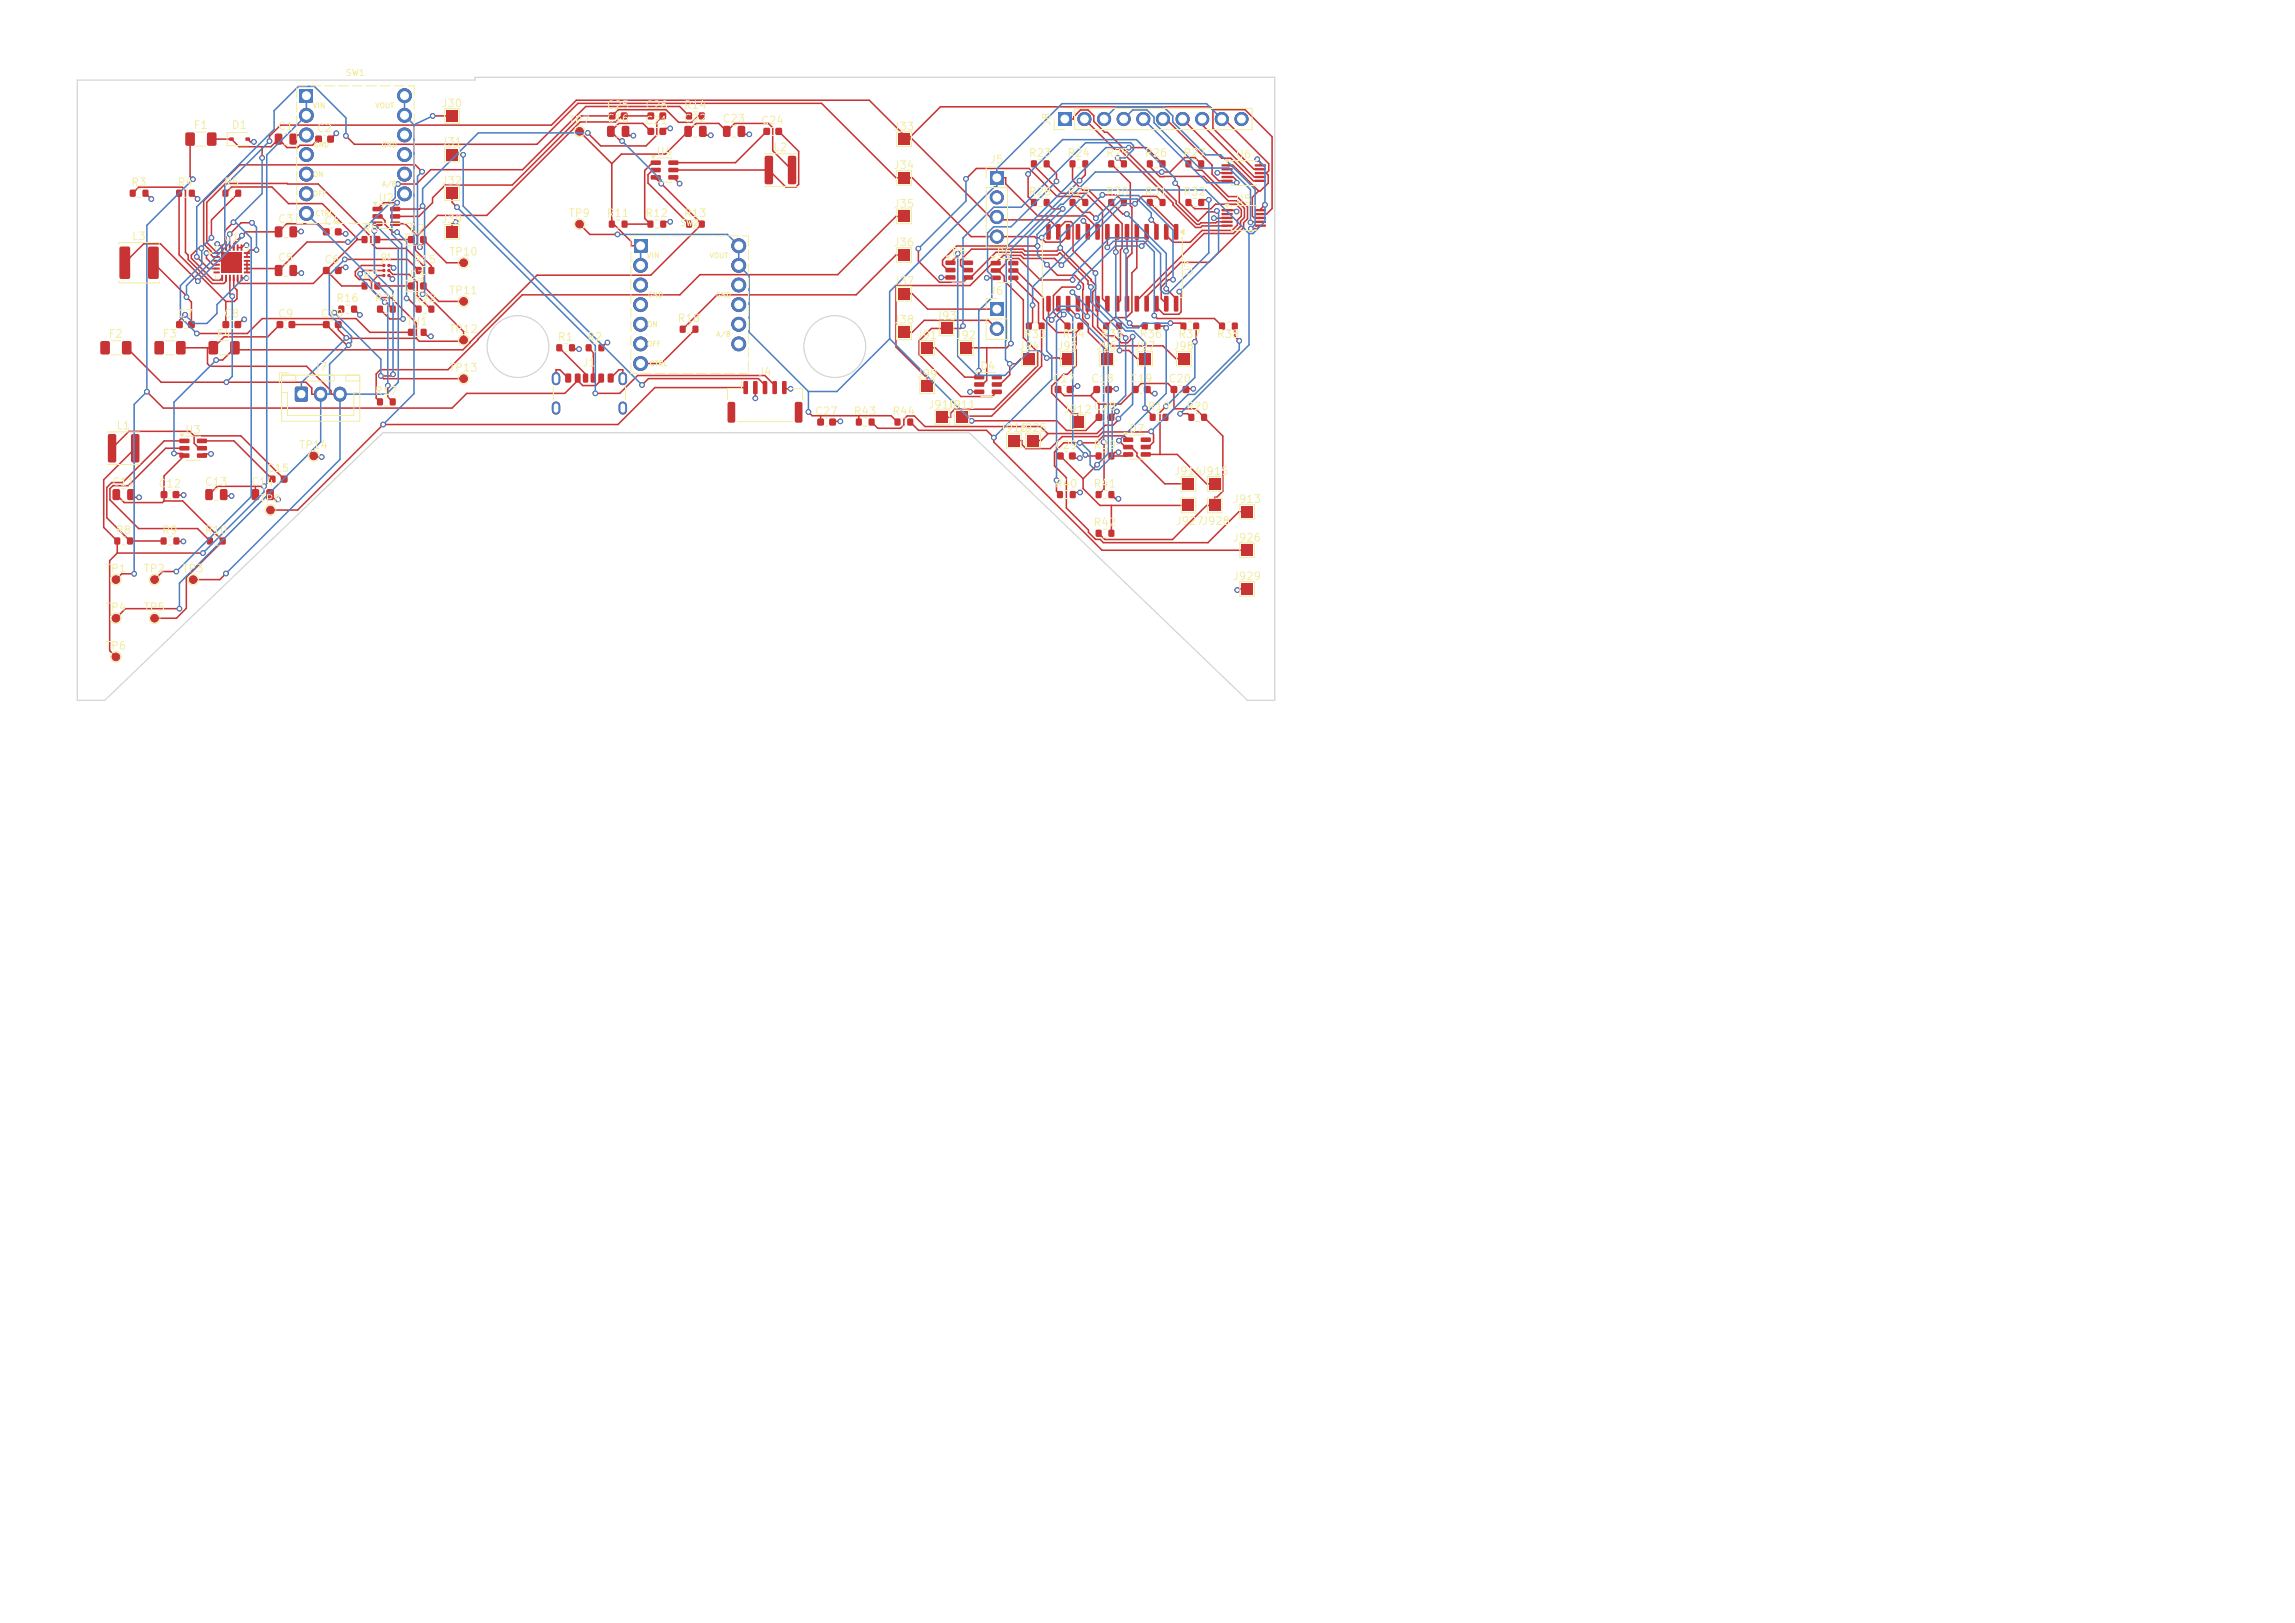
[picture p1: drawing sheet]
<svg xmlns="http://www.w3.org/2000/svg" width="297mm" height="210mm" viewBox="0 0 297 210" stroke-linecap="round" stroke-linejoin="round" font-family="sans-serif">
<defs><g id="words">
<g font-size="1" fill="#f2eda1">
<text x="25" y="16.9">F1</text>
<text x="29.9" y="16.9">D1</text>
<text x="35.9" y="17.1">C1</text>
<text x="40.9" y="17.3">C2</text>
<text x="57" y="14.1">J30</text>
<text x="73.5" y="16.3">TP7</text>
<text x="78.4" y="14.3">C25</text>
<text x="78.4" y="16.1">C16</text>
<text x="83.4" y="14.3">C26</text>
<text x="83.4" y="16.3">C21</text>
<text x="88.4" y="16.1">C22</text>
<text x="88.4" y="14.3">R14</text>
<text x="93.4" y="16.1">C23</text>
<text x="98.4" y="16.3">C24</text>
<text x="115.5" y="17.1">J33</text>
<text x="136.2" y="16.4" transform="rotate(-90 136.2 16.4)">J8</text>
<text x="57" y="19.1">J31</text>
<text x="84.9" y="20.4">U4</text>
<text x="100" y="19.8">L2</text>
<text x="115.5" y="22.1">J34</text>
<text x="128" y="21.4">J5</text>
<text x="133" y="20.5">R23</text>
<text x="138" y="20.5">R24</text>
<text x="143" y="20.5">R25</text>
<text x="148" y="20.5">R26</text>
<text x="153" y="20.5">R27</text>
<text x="159.8" y="20.7">U6</text>
<text x="16.9" y="24.3">R3</text>
<text x="22.9" y="24.3">R4</text>
<text x="28.9" y="24.3">R5</text>
<text x="35.9" y="29.1">C3</text>
<text x="41.9" y="29.3">C4</text>
<text x="48.9" y="26.4">U2</text>
<text x="57" y="29.1">J39</text>
<text x="57" y="24.1">J32</text>
<text x="73.5" y="28.3">TP9</text>
<text x="78.4" y="28.3">R11</text>
<text x="83.4" y="28.3">R12</text>
<text x="88.4" y="28.3">R13</text>
<text x="115.5" y="27.1">J35</text>
<text x="133" y="25.5">R28</text>
<text x="138" y="25.5">R29</text>
<text x="143" y="25.5">R30</text>
<text x="148" y="25.5">R31</text>
<text x="153" y="25.5">R32</text>
<text x="159.8" y="26.5">U5</text>
<text x="17" y="31.3">L3</text>
<text x="28.9" y="31.4">U1</text>
<text x="35.9" y="34.1">C5</text>
<text x="41.9" y="34.3">C6</text>
<text x="46.9" y="30.3">R6</text>
<text x="52.9" y="30.3">D2</text>
<text x="53.4" y="34.3">R15</text>
<text x="58" y="33.3">TP10</text>
<text x="115.5" y="32.1">J36</text>
<text x="123" y="33.3">D5</text>
<text x="128.9" y="33.4">D6</text>
<text x="154.6" y="35.8" transform="rotate(-90 154.6 35.8)">U7</text>
<text x="22.9" y="41.3">C7</text>
<text x="28.9" y="41.3">C8</text>
<text x="35.9" y="41.3">C9</text>
<text x="41.4" y="41.3">C10</text>
<text x="43.4" y="39.3">R16</text>
<text x="46.9" y="36.3">R7</text>
<text x="48.4" y="39.3">R21</text>
<text x="52.9" y="36.3">D3</text>
<text x="53.4" y="39.3">R22</text>
<text x="58" y="38.3">TP11</text>
<text x="87.6" y="41.9">R18</text>
<text x="115.5" y="37.1">J37</text>
<text x="121" y="41.6">J93</text>
<text x="128" y="38.4">J6</text>
<text x="14" y="43.9">F2</text>
<text x="21" y="43.9">F3</text>
<text x="28" y="43.9">F4</text>
<text x="52.5" y="42.3">TH1</text>
<text x="58" y="43.3">TP12</text>
<text x="72.1" y="44.3">R1</text>
<text x="75.3" y="47.7">J1</text>
<text x="75.9" y="44.3">R2</text>
<text x="115.5" y="42.1">J38</text>
<text x="118.5" y="44.1">J91</text>
<text x="123.5" y="44.1">J92</text>
<text x="131.7" y="45.5">J94</text>
<text x="132.4" y="44">R33</text>
<text x="136.7" y="45.5">J95</text>
<text x="137.4" y="44">R34</text>
<text x="141.7" y="45.5">J96</text>
<text x="142.4" y="44">R35</text>
<text x="146.7" y="45.5">J97</text>
<text x="147.4" y="44">R36</text>
<text x="151.7" y="45.5">J98</text>
<text x="152.4" y="44">R37</text>
<text x="157.4" y="44">R38</text>
<text x="40.5" y="48.2">J7</text>
<text x="48.4" y="51.3">R17</text>
<text x="58" y="48.3">TP13</text>
<text x="98" y="48.9">J4</text>
<text x="105.4" y="53.9">C27</text>
<text x="110.4" y="53.9">R43</text>
<text x="115.4" y="53.9">R44</text>
<text x="118.5" y="49.1">J99</text>
<text x="120" y="53.1">J910</text>
<text x="122.5" y="53.1">J911</text>
<text x="126.8" y="48.1">D4</text>
<text x="136.1" y="49.7">C17</text>
<text x="137.5" y="53.7">J912</text>
<text x="141.1" y="49.7">C18</text>
<text x="141.4" y="53.3">C28</text>
<text x="146.1" y="49.7">C19</text>
<text x="148.4" y="53.3">R19</text>
<text x="151.1" y="49.7">C20</text>
<text x="153.4" y="53.3">R20</text>
<text x="15" y="55.8">L1</text>
<text x="23.9" y="56.4">U3</text>
<text x="38.6" y="58.3">TP14</text>
<text x="129.3" y="56.1">J916</text>
<text x="131.8" y="56.1">J925</text>
<text x="136.4" y="58.3">C29</text>
<text x="141.4" y="58.3">R39</text>
<text x="146" y="56.2">D7</text>
<text x="14.4" y="63.1">C11</text>
<text x="20.4" y="63.3">C12</text>
<text x="26.4" y="63.1">C13</text>
<text x="32.4" y="63.1">C14</text>
<text x="33.5" y="65.3">TP8</text>
<text x="34.4" y="61.3">C15</text>
<text x="136.4" y="63.3">R40</text>
<text x="141.4" y="63.3">R41</text>
<text x="151.9" y="61.7">J914J915</text>
<text x="159.5" y="65.3">J913</text>
<text x="14.9" y="69.3">R8</text>
<text x="20.9" y="69.3">R9</text>
<text x="26.4" y="69.3">R10</text>
<text x="141.4" y="68.3">R42</text>
<text x="152.1" y="68.2">J927J928</text>
<text x="159.5" y="70.3">J926</text>
<text x="13.5" y="74.3">TP1</text>
<text x="18.5" y="74.3">TP2</text>
<text x="23.5" y="74.3">TP3</text>
<text x="159.5" y="75.3">J929</text>
<text x="13.5" y="79.3">TP4</text>
<text x="18.5" y="79.3">TP5</text>
<text x="13.5" y="84.3">TP6</text>
</g>
<g font-size=".8" fill="#f2eda1">
<text x="44.7" y="10">SW1</text>
<text x="87.9" y="29.4">SW2</text>
</g>
<g font-size=".7" fill="#f2eda1">
<text x="40.4" y="14.2">VIN</text>
<text x="48.5" y="14.1">VOUT</text>
<text x="40.4" y="23">ON</text>
<text x="40.5" y="19.2">GND</text>
<text x="49.3" y="19.2">GND</text>
<text x="40.4" y="25.6">OFF</text>
<text x="40.8" y="28.1">CTRL</text>
<text x="49.4" y="24.3">A/B</text>
<text x="49.2" y="33.7">Q1</text>
<text x="83.6" y="33.6">VIN</text>
<text x="91.8" y="33.6">VOUT</text>
<text x="83.8" y="38.6">GND</text>
<text x="92.6" y="38.6">GND</text>
<text x="83.7" y="45">OFF</text>
<text x="83.7" y="42.5">ON</text>
<text x="84" y="47.5">CTRL</text>
<text x="92.6" y="43.7">A/B</text>
</g>
</g></defs>
<g fill="#c83434">
<path d="M16.8 24.6h.7v.8h-.7z"/>
<path d="M18.5 24.6h.7v.8h-.7z"/>
<path d="M158.1 21.3h1.3l.1 .2-.1 .1h-1.2z"/>
<path d="M158.1 21.8h1.3l.1 .2-.1 .1h-1.2z"/>
<path d="M158.1 22.3h1.3l.1 .2-.1 .1h-1.2z"/>
<path d="M158.1 22.8h1.3l.1 .2-.1 .1h-1.2z"/>
<path d="M158.1 23.3h1.3l.1 .2-.1 .1h-1.2z"/>
<path d="M162.4 23.3h1.3l.1 .2-.1 .1h-1.3z"/>
<path d="M162.4 22.8h1.3l.1 .2-.1 .1h-1.3z"/>
<path d="M162.4 22.3h1.3l.1 .2-.1 .1h-1.3z"/>
<path d="M162.4 21.8h1.3l.1 .2-.1 .1h-1.3z"/>
<path d="M162.4 21.3h1.3l.1 .2-.1 .1h-1.3z"/>
<path d="M35.6 34.3h.7l.2 .1v1.1l-.1 .2h-.6l-.2-.1v-1.1z"/>
<path d="M37.5 34.3h.7l.2 .1v1.1l-.1 .2h-.6l-.2-.1-.1-1.1z"/>
<path d="M132.8 41.8h.7v.8h-.7z"/>
<path d="M134.5 41.8h.6v.8h-.6z"/>
<path d="M141.8 58.6h.7v.8h-.7z"/>
<path d="M143.5 58.6h.7v.8h-.7z"/>
<path d="M160.6 70.5h1.5v1.5h-1.5z"/>
<path d="M14.8 69.6h.7v.8h-.7z"/>
<path d="M16.5 69.6h.7v.8h-.7z"/>
<path d="M121.7 41.8h1.5v1.5h-1.5z"/>
</g>
<circle cx="20" cy="80" r=".5" fill="#c83434" stroke="#c83434" stroke-width=".13"/>
<g fill="#c83434">
<path d="M133.5 25.8h.6v.8h-.6z"/>
<path d="M135.1 25.8h.7v.8h-.7z"/>
<path d="M24 17.2l1-.1 .2 .2v1.3l-.1 .3h-.9l-.2-.2v-1.3z"/>
<path d="M26.8 17.2l1-.1 .2 .2v1.3l-.1 .3h-.9l-.2-.2v-1.3z"/>
<path d="M29.7 17.8h.5v.4h-.5z"/>
<path d="M31.8 17.8h.5v.4h-.5z"/>
<path d="M128.2 22.2h1.6v1.7h-1.6z"/>
</g>
<g fill="#c83434" stroke="#c83434" stroke-width=".13">
<circle cx="129" cy="25.5" r=".85"/>
<circle cx="129" cy="28.1" r=".85"/>
<circle cx="129" cy="30.6" r=".85"/>
</g>
<path d="M116.2 27.3h1.6v1.5h-1.6z" fill="#c83434"/>
<circle cx="75" cy="17" r=".5" fill="#c83434" stroke="#c83434" stroke-width=".13"/>
<g fill="#c83434">
<path d="M52.8 42.6h.7v.8h-.7z"/>
<path d="M54.5 42.6h.7v.8h-.7z"/>
<path d="M138.7 53.9h1.5v1.5h-1.5z"/>
<path d="M137 14.6h1.6v1.7h-1.6z"/>
</g>
<g fill="#c83434" stroke="#c83434" stroke-width=".13">
<circle cx="140.3" cy="15.4" r=".85"/>
<circle cx="142.9" cy="15.4" r=".85"/>
<circle cx="145.4" cy="15.4" r=".85"/>
<circle cx="148" cy="15.4" r=".85"/>
<circle cx="150.5" cy="15.4" r=".85"/>
<circle cx="153" cy="15.4" r=".85"/>
<circle cx="155.6" cy="15.4" r=".85"/>
<circle cx="158.1" cy="15.4" r=".85"/>
<circle cx="160.7" cy="15.4" r=".85"/>
</g>
<g fill="#c83434">
<path d="M122.4 33.7h1.2l.1 .2v.3l-.2 .1h-1.1l-.1-.1z"/>
<path d="M122.4 34.7h1.2l.1 .1v.4l-.2 .1-1.1-.1-.1-.1z"/>
<path d="M122.4 35.6h1.2l.1 .2v.3l-.2 .1h-1.1l-.1-.1z"/>
<path d="M124.7 35.6h1.1l.1 .2v.3l-.1 .1h-1.1l-.1-.1z"/>
<path d="M124.7 34.7h1.1l.1 .1v.4l-.1 .1-1.1-.1-.1-.1z"/>
<path d="M124.7 33.7h1.1l.1 .2v.3l-.1 .1h-1.1l-.1-.1z"/>
<path d="M153 64.7h1.5v1.5h-1.5z"/>
<path d="M28.8 41.6l.2-.1 .6 .1 .1 .2-.1 .6-.2 .1-.6-.1v-.1z"/>
<path d="M30.4 41.6l.1-.1 .7 .1v.2v.6l-.2 .1-.6-.1-.1-.1z"/>
<path d="M119.3 49.3h1.5v1.5h-1.5z"/>
<path d="M132.4 45.7h1.5v1.5h-1.5z"/>
<path d="M35.6 29.3h.7l.2 .1v1.1l-.1 .2h-.6l-.2-.1v-1.1z"/>
<path d="M37.5 29.3h.7l.2 .1v1.1l-.1 .2h-.6l-.2-.1-.1-1.1z"/>
<path d="M145.4 56.6h1.2l.1 .2v.3l-.2 .1h-1.1l-.1-.1z"/>
<path d="M145.4 57.6h1.2l.1 .1v.4l-.2 .1-1.1-.1-.1-.1z"/>
<path d="M145.4 58.5h1.2l.1 .2v.3l-.2 .1h-1.1l-.1-.1z"/>
<path d="M147.7 58.5h1.1l.1 .2v.3l-.1 .1h-1.1l-.1-.1z"/>
<path d="M147.7 57.6h1.1l.1 .1v.4l-.1 .1-1.1-.1-.1-.1z"/>
<path d="M147.7 56.6h1.1l.1 .2v.3l-.1 .1h-1.1l-.1-.1z"/>
<path d="M84.2 20.8h1.2l.1 .1v.4l-.1 .1-1.1-.1-.1-.1z"/>
<path d="M84.2 21.7h1.2l.1 .2v.3l-.1 .1h-1.1l-.1-.1z"/>
<path d="M84.2 22.7h1.2l.1 .1v.4l-.1 .1-1.1-.1-.1-.1z"/>
<path d="M86.5 22.7h1.2l.1 .1v.4l-.1 .1-1.1-.1-.1-.1z"/>
<path d="M86.5 21.7h1.2l.1 .2v.3l-.1 .1h-1.1l-.1-.1z"/>
<path d="M86.5 20.8h1.2l.1 .1v.4l-.1 .1-1.1-.1-.1-.1z"/>
<path d="M57.7 29.3h1.5v1.5h-1.5z"/>
<path d="M153.5 25.8h.6v.8h-.6z"/>
<path d="M155.1 25.8h.7v.8h-.7z"/>
<path d="M13 44.2l1-.1 .2 .2v1.3l-.1 .3h-.9l-.2-.2v-1.3z"/>
<path d="M15.8 44.2l1-.1 .2 .2v1.3l-.1 .3h-.9l-.2-.2v-1.3z"/>
<path d="M57.7 14.3h1.5v1.5h-1.5z"/>
<path d="M78.8 14.6l.2-.1 .6 .1 .1 .2-.1 .6-.2 .1-.6-.1v-.1z"/>
<path d="M80.4 14.6l.1-.1 .7 .1v.2v.6l-.2 .1-.6-.1-.1-.1z"/>
<path d="M138.5 20.8h.6v.8h-.6z"/>
<path d="M140.1 20.8h.7v.8h-.7z"/>
<path d="M20.8 69.6h.7v.8h-.7z"/>
<path d="M22.5 69.6h.7v.8h-.7z"/>
<path d="M48.2 26.8h1.2l.1 .1v.4l-.1 .1-1.1-.1-.1-.1z"/>
<path d="M48.2 27.7h1.2l.1 .2v.3l-.1 .1h-1.1l-.1-.1z"/>
<path d="M48.2 28.7h1.2l.1 .1v.4l-.1 .1-1.1-.1-.1-.1z"/>
<path d="M50.5 28.7h1.2l.1 .1v.4l-.1 .1-1.1-.1-.1-.1z"/>
<path d="M50.5 27.7h1.2l.1 .2v.3l-.1 .1h-1.1l-.1-.1z"/>
<path d="M50.5 26.8h1.2l.1 .1v.4l-.1 .1-1.1-.1-.1-.1z"/>
<path d="M142.4 45.7h1.5v1.5h-1.5z"/>
<path d="M43.8 39.6h.7v.8h-.7z"/>
<path d="M45.5 39.6h.7v.8h-.7z"/>
<path d="M78.8 28.6h.7v.8h-.7z"/>
<path d="M80.5 28.6h.7v.8h-.7z"/>
<path d="M23.2 56.8h1.2l.1 .1v.4l-.1 .1-1.1-.1-.1-.1z"/>
<path d="M23.2 57.7h1.2l.1 .2v.3l-.1 .1h-1.1l-.1-.1z"/>
<path d="M23.2 58.7h1.2l.1 .1v.4l-.1 .1-1.1-.1-.1-.1z"/>
<path d="M25.5 58.7h1.2l.1 .1v.4l-.2 .1-1-.1-.1-.1z"/>
<path d="M25.5 57.7h1.2l.1 .2v.3l-.2 .1h-1l-.1-.1z"/>
<path d="M25.5 56.8h1.2l.1 .1v.4l-.2 .1-1-.1-.1-.1z"/>
<path d="M141.8 63.6h.7v.8h-.7z"/>
<path d="M143.5 63.6h.7v.8h-.7z"/>
<path d="M46.8 36.6h.7v.8h-.7z"/>
<path d="M48.5 36.6h.7v.8h-.7z"/>
</g>
<circle cx="35" cy="66" r=".5" fill="#c83434" stroke="#c83434" stroke-width=".13"/>
<g fill="#c83434">
<path d="M156.4 61.9h1.5v1.5h-1.5z"/>
<path d="M20.8 63.6l.2-.1 .6 .1 .1 .2-.1 .6-.2 .1-.6-.1v-.1z"/>
<path d="M22.4 63.6l.2-.1 .6 .1v.2v.6l-.2 .1-.6-.1-.1-.1z"/>
<path d="M124.3 44.3h1.5v1.5h-1.5z"/>
<path d="M38.7 11.5h1.9v1.8h-1.9z"/>
</g>
<g fill="#c83434" stroke="#c83434" stroke-width=".13">
<circle cx="39.6" cy="14.9" r=".9"/>
<circle cx="52.3" cy="12.4" r=".9"/>
<circle cx="52.3" cy="14.9" r=".9"/>
<circle cx="39.6" cy="17.5" r=".9"/>
<circle cx="39.6" cy="20" r=".9"/>
<circle cx="52.3" cy="17.5" r=".9"/>
<circle cx="52.3" cy="20" r=".9"/>
<circle cx="39.6" cy="27.6" r=".9"/>
<circle cx="52.3" cy="22.5" r=".9"/>
<circle cx="52.3" cy="25.1" r=".9"/>
<circle cx="39.6" cy="25.1" r=".9"/>
<circle cx="39.6" cy="22.5" r=".9"/>
</g>
<g fill="#c83434">
<path d="M116.2 22.3h1.6v1.5h-1.6z"/>
<path d="M143.5 25.8h.6v.8h-.6z"/>
<path d="M145.1 25.8h.7v.8h-.7z"/>
<path d="M130.5 56.3h1.5v1.5h-1.5z"/>
<path d="M115.8 54.2h.7v.8h-.7z"/>
<path d="M117.5 54.2h.6v.8h-.6z"/>
</g>
<circle cx="60" cy="49" r=".5" fill="#c83434" stroke="#c83434" stroke-width=".13"/>
<g fill="#c83434">
<path d="M96.2 49.3h.4l.2 .1v1.5l-.1 .1h-.4l-.1-.1z"/>
<path d="M97.5 49.3h.4l.1 .1 .1 1.5-.1 .1h-.4l-.1-.1z"/>
<path d="M98.7 49.3h.4l.2 .1v1.5l-.1 .1h-.3l-.2-.1z"/>
<path d="M100 49.3h.4l.1 .1v1.5v.1h-.4l-.1-.1z"/>
<path d="M101.2 49.3h.4l.2 .1v1.5l-.1 .1h-.4l-.1-.1z"/>
<path d="M94.2 52.1l.7-.1 .2 .2v2.3l-.1 .2h-.6l-.2-.2-.1-2.2z"/>
<path d="M102.9 52.1l.7-.1 .2 .2 .1 2.3-.2 .2h-.6l-.2-.2-.1-2.2z"/>
<path d="M28.8 24.6h.7v.8h-.7z"/>
<path d="M30.5 24.6h.7v.8h-.7z"/>
<path d="M82 30.9h1.8v1.8h-1.8z"/>
</g>
<g fill="#c83434" stroke="#c83434" stroke-width=".13">
<circle cx="82.9" cy="34.3" r=".9"/>
<circle cx="95.6" cy="31.8" r=".9"/>
<circle cx="95.6" cy="34.3" r=".9"/>
<circle cx="82.9" cy="36.9" r=".9"/>
<circle cx="82.9" cy="39.4" r=".9"/>
<circle cx="95.6" cy="36.9" r=".9"/>
<circle cx="95.6" cy="39.4" r=".9"/>
<circle cx="82.9" cy="47" r=".9"/>
<circle cx="95.6" cy="42" r=".9"/>
<circle cx="95.6" cy="44.5" r=".9"/>
<circle cx="82.9" cy="44.5" r=".9"/>
<circle cx="82.9" cy="42" r=".9"/>
</g>
<g fill="#c83434">
<path d="M156.4 64.7h1.5v1.5h-1.5z"/>
<path d="M116.2 42.3h1.6v1.5h-1.6z"/>
<path d="M41.8 29.6l.2-.1 .6 .1 .1 .2-.1 .6-.2 .1-.6-.1v-.1z"/>
<path d="M43.4 29.6l.2-.1 .6 .1v.2v.6l-.2 .1-.6-.1-.1-.1z"/>
<path d="M137.8 41.8h.7v.8h-.7z"/>
<path d="M139.5 41.8h.6v.8h-.6z"/>
<path d="M35.8 41.6l.2-.1 .6 .1 .1 .2-.1 .6-.2 .1-.6-.1v-.1z"/>
<path d="M37.4 41.6l.2-.1 .6 .1v.2v.6l-.2 .1-.6-.1-.1-.1z"/>
<path d="M160.6 65.5h1.5v1.5h-1.5z"/>
<path d="M160.6 75.5h1.5v1.5h-1.5z"/>
</g>
<circle cx="15" cy="80" r=".5" fill="#c83434" stroke="#c83434" stroke-width=".13"/>
<g fill="#c83434">
<path d="M116.2 17.3h1.6v1.5h-1.6z"/>
<path d="M138.5 25.8h.6v.8h-.6z"/>
<path d="M140.1 25.8h.7v.8h-.7z"/>
<path d="M41.8 34.6l.2-.1 .6 .1 .1 .2-.1 .6-.2 .1-.6-.1v-.1z"/>
<path d="M43.4 34.6l.2-.1 .6 .1v.2v.6l-.2 .1-.6-.1-.1-.1z"/>
<path d="M141.8 53.6l.2-.1 .6 .1 .1 .2-.1 .6-.2 .1-.6-.1v-.1z"/>
<path d="M143.4 53.6l.1-.1 .7 .1v.2v.6l-.2 .1-.6-.1-.1-.1z"/>
<path d="M75.8 44.6h.7v.8h-.7z"/>
<path d="M77.5 44.6h.7v.8h-.7z"/>
<path d="M152.4 45.7h1.5v1.5h-1.5z"/>
<path d="M75.5 48.4l.5-.1 .1 .1v.9l-.1 .2h-.4l-.2-.1z"/>
<path d="M77.5 48.4l.5-.1 .2 .1v.9l-.1 .2h-.5l-.2-.1z"/>
<path d="M78.7 48.4l.5-.1 .2 .1v.9l-.1 .2h-.5l-.2-.1z"/>
<path d="M76.5 48.4l.5-.1 .1 .1v.9l-.1 .2h-.4l-.2-.1z"/>
<path d="M74.4 48.4l.5-.1 .2 .1v.9l-.1 .2h-.4l-.2-.1z"/>
<path d="M73.2 48.4l.5-.1 .2 .1v.9l-.1 .2h-.5l-.2-.1z"/>
</g>
<path d="M72 48.7v.6M72 52.5v.6M80.6 48.7v.6M80.6 52.5v.6" fill="none" stroke="#c83434" stroke-width="1.1"/>
<g fill="#c83434">
<path d="M133.5 20.8h.6v.8h-.6z"/>
<path d="M135.1 20.8h.7v.8h-.7z"/>
<path d="M126.1 48.5h1.2l.1 .2v.3l-.2 .1h-1l-.1-.1z"/>
<path d="M126.1 49.5h1.2l.1 .1v.4l-.2 .1-1-.1-.1-.1z"/>
<path d="M126.1 50.4h1.2l.1 .2v.3l-.2 .1h-1l-.1-.1z"/>
<path d="M128.4 50.4h1.2l.1 .2v.3l-.2 .1h-1.1l-.1-.1z"/>
<path d="M128.4 49.5h1.2l.1 .1v.4l-.2 .1-1.1-.1-.1-.1z"/>
<path d="M128.4 48.5h1.2l.1 .2v.3l-.2 .1h-1.1l-.1-.1z"/>
<path d="M128.2 39.2h1.6v1.7h-1.6z"/>
</g>
<g fill="#c83434" stroke="#c83434" stroke-width=".13">
<circle cx="129" cy="42.5" r=".85"/>
<circle cx="60" cy="39" r=".5"/>
<circle cx="20" cy="75" r=".5"/>
</g>
<g fill="#c83434">
<path d="M153.8 53.6h.7v.8h-.7z"/>
<path d="M155.5 53.6h.7v.8h-.7z"/>
<path d="M123.7 53.3h1.5v1.5h-1.5z"/>
<path d="M116.2 32.3h1.6v1.5h-1.6z"/>
<path d="M121.2 53.3h1.5v1.5h-1.5z"/>
<path d="M57.7 19.3h1.5v1.5h-1.5z"/>
<path d="M147.8 41.8h.7v.8h-.7z"/>
<path d="M149.5 41.8h.6v.8h-.6z"/>
<path d="M41.8 41.6l.2-.1 .6 .1 .1 .2-.1 .6-.2 .1-.6-.1v-.1z"/>
<path d="M43.4 41.6l.2-.1 .6 .1v.2v.6l-.2 .1-.6-.1-.1-.1z"/>
<path d="M52.8 36.6h.8v.8h-.8z"/>
<path d="M54.4 36.6h.8v.8h-.8z"/>
<path d="M14.6 63.3h.7l.2 .1 .1 1.1-.2 .2h-.6l-.2-.1v-1.1z"/>
<path d="M16.5 63.3h.7l.2 .1v1.1l-.1 .2h-.6l-.2-.1-.1-1.1z"/>
<path d="M52.8 30.6h.8v.8h-.8z"/>
<path d="M54.4 30.6h.8v.8h-.8z"/>
<path d="M98.8 16.6l.2-.1 .6 .1 .1 .2-.1 .6-.2 .1-.6-.1v-.1z"/>
<path d="M100.4 16.6l.1-.1 .7 .1v.2v.6l-.2 .1-.6-.1-.1-.1z"/>
<path d="M148.8 53.6h.7v.8h-.7z"/>
<path d="M150.5 53.6h.7v.8h-.7z"/>
<path d="M141.8 68.6h.7v.8h-.7z"/>
<path d="M143.5 68.6h.7v.8h-.7z"/>
<path d="M88.6 16.3h.7l.2 .1 .1 1.1-.2 .2h-.6l-.2-.1-.1-1.1z"/>
<path d="M90.5 16.3h.7l.2 .1v1.1l-.1 .2h-.6l-.2-.1-.1-1.1z"/>
<path d="M32.6 63.3h.7l.2 .1v1.1l-.1 .2h-.6l-.2-.1v-1.1z"/>
<path d="M34.5 63.3h.7l.2 .1 .1 1.1-.2 .2h-.6l-.2-.1-.1-1.1z"/>
<path d="M26.8 69.6h.7v.8h-.7z"/>
<path d="M28.5 69.6h.7v.8h-.7z"/>
<path d="M128.2 33.8h1.2l.1 .1v.4l-.1 .1-1.1-.1-.1-.1z"/>
<path d="M128.2 34.7h1.2l.1 .2v.3l-.1 .1h-1.1l-.1-.1z"/>
<path d="M128.2 35.7h1.2l.1 .1v.4l-.1 .1-1.1-.1-.1-.1z"/>
<path d="M130.5 35.7h1.2l.1 .1v.4l-.2 .1-1-.1-.1-.1z"/>
<path d="M130.5 34.7h1.2l.1 .2v.3l-.2 .1h-1l-.1-.1z"/>
<path d="M130.5 33.8h1.2l.1 .1v.4l-.2 .1-1-.1-.1-.1z"/>
<path d="M22.8 24.6h.7v.8h-.7z"/>
<path d="M24.5 24.6h.7v.8h-.7z"/>
<path d="M27 44.2l1-.1 .2 .2v1.3l-.1 .3h-.9l-.2-.2v-1.3z"/>
<path d="M29.8 44.2l1-.1 .2 .2v1.3l-.1 .3h-.9l-.2-.2v-1.3z"/>
<path d="M72 44.6h.7v.8h-.7z"/>
<path d="M73.7 44.6h.7v.8h-.7z"/>
<path d="M34.8 61.6l.2-.1 .6 .1 .1 .2-.1 .6-.1 .1-.7-.1v-.1z"/>
<path d="M36.4 61.6l.1-.1 .7 .1v.2v.6l-.2 .1-.6-.1-.1-.1z"/>
</g>
<circle cx="60" cy="44" r=".5" fill="#c83434" stroke="#c83434" stroke-width=".13"/>
<g fill="#c83434">
<path d="M88.8 14.6h.7v.8h-.7z"/>
<path d="M90.5 14.6h.7v.8h-.7z"/>
<path d="M20 44.2l1-.1 .2 .2v1.3l-.1 .3h-.9l-.2-.2v-1.3z"/>
<path d="M22.8 44.2l1-.1 .2 .2v1.3l-.1 .3h-.9l-.2-.2v-1.3z"/>
<path d="M136.5 50l.2-.1 .6 .1 .1 .2-.1 .6-.2 .1-.6-.1v-.1z"/>
<path d="M138.1 50l.1-.1 .7 .1v.2v.6l-.2 .1-.6-.1-.1-.1z"/>
<path d="M157.8 41.8h.7v.8h-.7z"/>
<path d="M159.5 41.8h.6v.8h-.6z"/>
<path d="M110.8 54.2h.7v.8h-.7z"/>
<path d="M112.5 54.2h.6v.8h-.6z"/>
</g>
<g fill="#c83434" stroke="#c83434" stroke-width=".13">
<circle cx="15" cy="85" r=".5"/>
<circle cx="40.6" cy="59" r=".5"/>
</g>
<g fill="#c83434">
<path d="M40.8 17.6l.2-.1 .6 .1 .1 .2-.1 .6-.2 .1-.6-.1v-.1z"/>
<path d="M42.4 17.6l.1-.1 .7 .1v.2v.6l-.2 .1-.6-.1-.1-.1z"/>
<path d="M38.2 50.1l.2-.1 1.4 .1v.2v1.4v.2l-.2 .1-1.4-.1-.1-.2v-1.4z"/>
</g>
<path d="M41.5 50.9v.2M44 50.9v.2" fill="none" stroke="#c83434" stroke-width="1.7"/>
<g fill="#c83434">
<path d="M83.8 28.6h.7v.8h-.7z"/>
<path d="M85.5 28.6h.7v.8h-.7z"/>
<path d="M22.8 41.6l.2-.1 .6 .1 .1 .2-.1 .6-.2 .1-.6-.1v-.1z"/>
<path d="M24.4 41.6l.1-.1 .7 .1v.2v.6l-.2 .1-.6-.1-.1-.1z"/>
<path d="M151.9 29h.5l.1 .1v1.8l-.1 .1h-.4l-.1-.1z"/>
<path d="M150.7 29h.4l.1 .1v1.8l-.1 .1h-.3l-.2-.1z"/>
<path d="M149.4 29h.4l.1 .1 .1 1.8-.1 .1h-.4l-.1-.1z"/>
<path d="M148.1 29h.4l.2 .1v1.8l-.1 .1h-.4l-.1-.1z"/>
<path d="M146.9 29h.4l.1 .1v1.8l-.1 .1h-.3l-.2-.1z"/>
<path d="M145.6 29h.4l.1 .1 .1 1.8-.1 .1h-.4l-.1-.1z"/>
<path d="M144.3 29h.4l.2 .1v1.8l-.1 .1h-.4l-.1-.1z"/>
<path d="M143.1 29h.4l.1 .1v1.8l-.1 .1h-.3l-.2-.1z"/>
<path d="M141.8 29h.4l.1 .1v1.8l-.1 .1h-.3l-.1-.1z"/>
<path d="M140.5 29h.4l.2 .1v1.8l-.1 .1h-.4l-.1-.1z"/>
<path d="M139.2 29h.5l.1 .1v1.8l-.1 .1h-.4l-.1-.1z"/>
<path d="M138 29h.4l.1 .1v1.8l-.1 .1h-.3l-.2-.1z"/>
<path d="M136.7 29h.4l.1 .1 .1 1.8-.1 .1h-.4l-.1-.1z"/>
<path d="M135.4 29h.4l.2 .1v1.8l-.1 .1h-.4l-.1-.1z"/>
<path d="M135.4 38.3h.4l.2 .1v1.8l-.1 .1h-.4l-.1-.1z"/>
<path d="M136.7 38.3h.4l.1 .1 .1 1.8-.1 .1h-.4l-.1-.1z"/>
<path d="M138 38.3h.4l.1 .1v1.8l-.1 .1h-.3l-.2-.1z"/>
<path d="M139.2 38.3h.5l.1 .1v1.8l-.1 .1h-.4l-.1-.1z"/>
<path d="M140.5 38.3h.4l.2 .1v1.8l-.1 .1h-.4l-.1-.1z"/>
<path d="M141.8 38.3h.4l.1 .1v1.8l-.1 .1h-.3l-.1-.1z"/>
<path d="M143.1 38.3h.4l.1 .1v1.8l-.1 .1h-.3l-.2-.1z"/>
<path d="M144.3 38.3h.4l.2 .1v1.8l-.1 .1h-.4l-.1-.1z"/>
<path d="M145.6 38.3h.4l.1 .1 .1 1.8-.1 .1h-.4l-.1-.1z"/>
<path d="M146.9 38.3h.4l.1 .1v1.8l-.1 .1h-.3l-.2-.1z"/>
<path d="M148.1 38.3h.4l.2 .1v1.8l-.1 .1h-.4l-.1-.1z"/>
<path d="M149.4 38.3h.4l.1 .1 .1 1.8-.1 .1h-.4l-.1-.1z"/>
<path d="M150.7 38.3h.4l.1 .1v1.8l-.1 .1h-.3l-.2-.1z"/>
<path d="M151.9 38.3h.5l.1 .1v1.8l-.1 .1h-.4l-.1-.1z"/>
<path d="M35.6 17.3h.7l.2 .1v1.1l-.1 .2h-.6l-.2-.1v-1.1z"/>
<path d="M37.5 17.3h.7l.2 .1v1.1l-.1 .2h-.6l-.2-.1-.1-1.1z"/>
<path d="M53.8 34.6h.7v.8h-.7z"/>
<path d="M55.5 34.6h.7v.8h-.7z"/>
<path d="M151.5 50l.2-.1 .6 .1 .1 .2-.1 .6-.2 .1-.6-.1v-.1z"/>
<path d="M153.1 50l.1-.1 .7 .1v.2v.6l-.2 .1-.6-.1-.1-.1z"/>
<path d="M93.6 16.3h.7l.2 .1 .1 1.1-.2 .2h-.6l-.2-.1-.1-1.1z"/>
<path d="M95.5 16.3h.7l.2 .1v1.1l-.1 .2h-.6l-.2-.1-.1-1.1z"/>
</g>
<circle cx="75" cy="29" r=".5" fill="#c83434" stroke="#c83434" stroke-width=".13"/>
<g fill="#c83434">
<path d="M143.5 20.8h.6v.8h-.6z"/>
<path d="M145.1 20.8h.7v.8h-.7z"/>
<path d="M83.8 14.6l.2-.1 .6 .1 .1 .2-.1 .6-.2 .1-.6-.1v-.1z"/>
<path d="M85.4 14.6l.1-.1 .7 .1v.2v.6l-.2 .1-.6-.1-.1-.1z"/>
<path d="M15.5 32l1.1-.1 .2 .2 .1 3.8-.2 .2h-1l-.2-.2-.1-3.7z"/>
<path d="M19.2 32l1.1-.1 .2 .2v3.8l-.1 .2h-1l-.2-.2-.1-3.7z"/>
<path d="M132.9 56.3h1.5v1.5h-1.5z"/>
<path d="M48.8 51.6h.7v.8h-.7z"/>
<path d="M50.5 51.6h.7v.8h-.7z"/>
</g>
<circle cx="25" cy="75" r=".5" fill="#c83434" stroke="#c83434" stroke-width=".13"/>
<g fill="#c83434">
<path d="M88.8 28.6h.7v.8h-.7z"/>
<path d="M90.5 28.6h.7v.8h-.7z"/>
</g>
<g fill="#c83434" stroke="#c83434" stroke-width=".13">
<circle cx="49.7" cy="34.4" r=".15"/>
<circle cx="50.3" cy="34.4" r=".15"/>
<circle cx="49.7" cy="35" r=".15"/>
<circle cx="50.3" cy="35" r=".15"/>
<circle cx="49.7" cy="35.7" r=".15"/>
<circle cx="50.3" cy="35.7" r=".15"/>
</g>
<g fill="#c83434">
<path d="M57.7 24.3h1.5v1.5h-1.5z"/>
<path d="M14 56.2h.8l.2 .1v3.3l-.1 .2-.7 .1-.2-.2-.1-3.3z"/>
<path d="M17 56.2h.8l.2 .1v3.3l-.1 .2-.7 .1-.2-.2v-3.3z"/>
<path d="M83.8 16.6l.2-.1 .6 .1 .1 .2-.1 .6-.2 .1-.6-.1v-.1z"/>
<path d="M85.4 16.6l.1-.1 .7 .1v.2v.6l-.2 .1-.6-.1-.1-.1z"/>
</g>
<circle cx="60" cy="34" r=".5" fill="#c83434" stroke="#c83434" stroke-width=".13"/>
<g fill="#c83434">
<path d="M27.6 32.6h.8v.2l-.7 .1z"/>
<path d="M27.6 33.1h.8v.2l-.7 .1z"/>
<path d="M27.6 33.6h.8v.2l-.7 .1z"/>
<path d="M27.6 34.1h.8v.2l-.7 .1z"/>
<path d="M27.6 34.6h.8v.2l-.7 .1z"/>
<path d="M27.6 35.1h.8v.2l-.7 .1z"/>
<path d="M28.6 35.6h.3l-.1 .8-.2-.1z"/>
<path d="M29.1 35.6h.3l-.1 .8-.2-.1z"/>
<path d="M29.6 35.6h.3l-.1 .8-.2-.1z"/>
<path d="M30.1 35.6h.3l-.1 .8-.2-.1z"/>
<path d="M30.6 35.6h.3l-.1 .8-.2-.1z"/>
<path d="M31.1 35.6h.3l-.1 .8-.2-.1z"/>
<path d="M31.6 35.1h.7l.1 .2-.8 .1z"/>
<path d="M31.6 34.6h.7l.1 .2-.8 .1z"/>
<path d="M31.6 34.1h.7l.1 .2-.8 .1z"/>
<path d="M31.6 33.6h.7l.1 .2-.8 .1z"/>
<path d="M31.6 33.1h.7l.1 .2-.8 .1z"/>
<path d="M31.6 32.6h.7l.1 .2-.8 .1z"/>
<path d="M31.1 31.6l.3 .1-.1 .7h-.2z"/>
<path d="M30.6 31.6l.3 .1-.1 .7h-.2z"/>
<path d="M30.1 31.6l.3 .1-.1 .7h-.2z"/>
<path d="M29.6 31.6l.3 .1-.1 .7h-.2z"/>
<path d="M29.1 31.6l.3 .1-.1 .7h-.2z"/>
<path d="M28.6 31.6l.3 .1-.1 .7h-.2z"/>
<path d="M28.6 32.7h2.7v2.7h-2.7z"/>
<path d="M148.5 20.8h.6v.8h-.6z"/>
<path d="M150.1 20.8h.7v.8h-.7z"/>
<path d="M26.6 63.3h.7l.2 .1 .1 1.1-.2 .2h-.6l-.2-.1-.1-1.1z"/>
<path d="M28.5 63.3h.7l.2 .1v1.1l-.1 .2h-.6l-.2-.1-.1-1.1z"/>
<path d="M141.5 50l.2-.1 .6 .1 .1 .2-.1 .6-.2 .1-.6-.1v-.1z"/>
<path d="M143.1 50l.1-.1 .7 .1v.2v.6l-.2 .1-.6-.1-.1-.1z"/>
<path d="M137.4 45.7h1.5v1.5h-1.5z"/>
<path d="M78.6 16.3h.7l.2 .1 .1 1.1-.2 .2h-.6l-.2-.1-.1-1.1z"/>
<path d="M80.5 16.3h.7l.2 .1 .1 1.1-.2 .2h-.6l-.2-.1-.1-1.1z"/>
<path d="M146.5 50l.2-.1 .6 .1 .1 .2-.1 .6-.2 .1-.6-.1v-.1z"/>
<path d="M148.1 50l.1-.1 .7 .1v.2v.6l-.2 .1-.6-.1-.1-.1z"/>
<path d="M88 42.2h.7v.8h-.7z"/>
<path d="M89.7 42.2h.6v.8h-.6z"/>
<path d="M46.8 30.6h.7v.8h-.7z"/>
<path d="M48.5 30.6h.7v.8h-.7z"/>
<path d="M105.8 54.2l.2-.1 .6 .1v.2v.6l-.2 .1-.6-.1-.1-.1z"/>
<path d="M107.4 54.2l.1-.1 .6 .1 .1 .2-.1 .6-.1 .1-.6-.1-.1-.1z"/>
<path d="M99 20.2h.8l.2 .1 .1 3.3-.2 .2-.7 .1-.2-.2-.1-3.3z"/>
<path d="M102 20.2h.8l.2 .1 .1 3.3-.2 .2-.7 .1-.2-.2v-3.3z"/>
<path d="M136.8 58.6l.2-.1 .6 .1 .1 .2-.1 .6-.2 .1-.6-.1v-.1z"/>
<path d="M138.4 58.6l.1-.1 .7 .1v.2v.6l-.2 .1-.6-.1-.1-.1z"/>
<path d="M142.8 41.8h.7v.8h-.7z"/>
<path d="M144.5 41.8h.6v.8h-.6z"/>
<path d="M158.1 27.1h1.3l.1 .2-.1 .1h-1.2z"/>
<path d="M158.1 27.6h1.3l.1 .2-.1 .1h-1.2z"/>
<path d="M158.1 28.1h1.3l.1 .2-.1 .1h-1.2z"/>
<path d="M158.1 28.6h1.3l.1 .2-.1 .1h-1.2z"/>
<path d="M158.1 29.1h1.3l.1 .2-.1 .1h-1.2z"/>
<path d="M162.4 29.1h1.3l.1 .2-.1 .1h-1.3z"/>
<path d="M162.4 28.6h1.3l.1 .2-.1 .1h-1.3z"/>
<path d="M162.4 28.1h1.3l.1 .2-.1 .1h-1.3z"/>
<path d="M162.4 27.6h1.3l.1 .2-.1 .1h-1.3z"/>
<path d="M162.4 27.1h1.3l.1 .2-.1 .1h-1.3z"/>
<path d="M153.5 20.8h.6v.8h-.6z"/>
<path d="M155.1 20.8h.7v.8h-.7z"/>
<path d="M153 61.9h1.5v1.5h-1.5z"/>
<path d="M136.8 63.6h.7v.8h-.7z"/>
<path d="M138.5 63.6h.7v.8h-.7z"/>
<path d="M119.3 44.3h1.5v1.5h-1.5z"/>
<path d="M148.5 25.8h.6v.8h-.6z"/>
<path d="M150.1 25.8h.7v.8h-.7z"/>
<path d="M147.4 45.7h1.5v1.5h-1.5z"/>
<path d="M152.8 41.8h.7v.8h-.7z"/>
<path d="M154.5 41.8h.6v.8h-.6z"/>
<path d="M116.2 37.3h1.6v1.5h-1.6z"/>
</g>
<circle cx="15" cy="75" r=".5" fill="#c83434" stroke="#c83434" stroke-width=".13"/>
<g fill="#c83434">
<path d="M48.8 39.6h.7v.8h-.7z"/>
<path d="M50.5 39.6h.7v.8h-.7z"/>
<path d="M53.8 39.6h.7v.8h-.7z"/>
<path d="M55.5 39.6h.7v.8h-.7z"/>
</g>
<g fill="#c83434" stroke="#c83434" stroke-width=".13">
<circle cx="39" cy="30" r=".3"/>
<circle cx="78.6" cy="44.3" r=".3"/>
<circle cx="125.5" cy="50.7" r=".3"/>
<circle cx="50.8" cy="36.1" r=".3"/>
<circle cx="50.9" cy="34.7" r=".3"/>
<circle cx="144.5" cy="50.3" r=".3"/>
<circle cx="139.7" cy="59.3" r=".3"/>
<circle cx="121.8" cy="35.9" r=".3"/>
<circle cx="30" cy="64.2" r=".3"/>
<circle cx="59" cy="28.7" r=".3"/>
<circle cx="55.8" cy="43.5" r=".3"/>
<circle cx="102.3" cy="50.3" r=".3"/>
<circle cx="23.7" cy="70.1" r=".3"/>
<circle cx="140.2" cy="28.6" r=".3"/>
<circle cx="92" cy="17.5" r=".3"/>
<circle cx="149.4" cy="50.9" r=".3"/>
<circle cx="160" cy="27.4" r=".3"/>
<circle cx="87.9" cy="23.8" r=".3"/>
<circle cx="23.8" cy="64.1" r=".3"/>
<circle cx="27.3" cy="58.7" r=".3"/>
<circle cx="86.7" cy="28.7" r=".3"/>
<circle cx="144.7" cy="64.5" r=".3"/>
<circle cx="139.8" cy="63.7" r=".3"/>
<circle cx="157.5" cy="22.4" r=".3"/>
<circle cx="46.6" cy="40.7" r=".3"/>
<circle cx="82" cy="17.6" r=".3"/>
<circle cx="28.1" cy="31.6" r=".3"/>
<circle cx="108.8" cy="54.5" r=".3"/>
<circle cx="43.5" cy="17.2" r=".3"/>
<circle cx="97" cy="17.4" r=".3"/>
<circle cx="44.7" cy="34.6" r=".3"/>
<circle cx="160.1" cy="76.3" r=".3"/>
<circle cx="144.5" cy="53.2" r=".3"/>
<circle cx="31.9" cy="31.7" r=".3"/>
<circle cx="36" cy="64.6" r=".3"/>
<circle cx="18" cy="64.4" r=".3"/>
<circle cx="19.6" cy="25.8" r=".3"/>
<circle cx="32.9" cy="18.4" r=".3"/>
<circle cx="41.6" cy="59.1" r=".3"/>
<circle cx="154.4" cy="50.3" r=".3"/>
<circle cx="139.4" cy="50" r=".3"/>
<circle cx="31.6" cy="41.3" r=".3"/>
<circle cx="97.7" cy="51.5" r=".3"/>
<circle cx="39" cy="35.3" r=".3"/>
<circle cx="144.8" cy="58.5" r=".3"/>
<circle cx="74.9" cy="45.2" r=".3"/>
<circle cx="25.6" cy="25.7" r=".3"/>
<circle cx="157.1" cy="28.2" r=".3"/>
<circle cx="127.7" cy="36" r=".3"/>
<circle cx="86.7" cy="16.6" r=".3"/>
<circle cx="44.7" cy="30.3" r=".3"/>
<circle cx="125.8" cy="54.4" r=".3"/>
<circle cx="104.6" cy="53.3" r=".3"/>
<circle cx="79.9" cy="30.3" r=".3"/>
<circle cx="160" cy="23.6" r=".3"/>
<circle cx="141.8" cy="35.3" r=".3"/>
<circle cx="148.2" cy="52.8" r=".3"/>
<circle cx="34.9" cy="18.3" r=".3"/>
<circle cx="26.7" cy="32.8" r=".3"/>
<circle cx="152.7" cy="53.5" r=".3"/>
<circle cx="163.7" cy="26.5" r=".3"/>
<circle cx="25.5" cy="33.2" r=".3"/>
<circle cx="44.8" cy="17.6" r=".3"/>
<circle cx="134.8" cy="30.7" r=".3"/>
<circle cx="162.7" cy="20.6" r=".3"/>
<circle cx="51.5" cy="23.8" r=".3"/>
<circle cx="45" cy="31.3" r=".3"/>
<circle cx="29.2" cy="74.2" r=".3"/>
<circle cx="133.6" cy="39.5" r=".3"/>
<circle cx="149" cy="28.4" r=".3"/>
<circle cx="136.1" cy="41.4" r=".3"/>
<circle cx="140.5" cy="58.9" r=".3"/>
<circle cx="140.7" cy="40.9" r=".3"/>
<circle cx="128.6" cy="56.6" r=".3"/>
<circle cx="26.3" cy="71.6" r=".3"/>
<circle cx="34.2" cy="62.9" r=".3"/>
<circle cx="124.6" cy="42.2" r=".3"/>
<circle cx="144.6" cy="20.4" r=".3"/>
<circle cx="80.5" cy="18.2" r=".3"/>
<circle cx="22.5" cy="58.7" r=".3"/>
<circle cx="85.6" cy="23.8" r=".3"/>
<circle cx="28" cy="46.6" r=".3"/>
<circle cx="133.1" cy="22.5" r=".3"/>
<circle cx="152.6" cy="37.7" r=".3"/>
<circle cx="152.1" cy="23.7" r=".3"/>
<circle cx="157.5" cy="27.3" r=".3"/>
<circle cx="134.3" cy="31.8" r=".3"/>
<circle cx="137.5" cy="27" r=".3"/>
<circle cx="135.5" cy="34.2" r=".3"/>
<circle cx="17.4" cy="74.2" r=".3"/>
<circle cx="19" cy="50.7" r=".3"/>
<circle cx="25" cy="23.2" r=".3"/>
<circle cx="30.2" cy="28.8" r=".3"/>
<circle cx="33.9" cy="20.4" r=".3"/>
<circle cx="22.8" cy="74" r=".3"/>
<circle cx="25.5" cy="43.2" r=".3"/>
<circle cx="27.4" cy="30.8" r=".3"/>
<circle cx="26.1" cy="32.1" r=".3"/>
<circle cx="161.9" cy="29.6" r=".3"/>
<circle cx="161.8" cy="28.8" r=".3"/>
<circle cx="123.9" cy="32.8" r=".3"/>
<circle cx="150.4" cy="22.3" r=".3"/>
<circle cx="135.5" cy="46.3" r=".3"/>
<circle cx="141.2" cy="37.1" r=".3"/>
<circle cx="144.9" cy="45.4" r=".3"/>
<circle cx="118.9" cy="32.2" r=".3"/>
<circle cx="125" cy="23.1" r=".3"/>
<circle cx="137.2" cy="32.1" r=".3"/>
<circle cx="142.7" cy="25.2" r=".3"/>
<circle cx="142" cy="60.1" r=".3"/>
<circle cx="138.8" cy="37.8" r=".3"/>
<circle cx="137.4" cy="34.3" r=".3"/>
<circle cx="146.9" cy="26.4" r=".3"/>
<circle cx="130.7" cy="47.1" r=".3"/>
<circle cx="146.1" cy="19.1" r=".3"/>
<circle cx="31.3" cy="30.5" r=".3"/>
<circle cx="25.6" cy="36.4" r=".3"/>
<circle cx="145.7" cy="43.7" r=".3"/>
<circle cx="139.7" cy="57.3" r=".3"/>
<circle cx="144.8" cy="57" r=".3"/>
<circle cx="150.9" cy="42.4" r=".3"/>
<circle cx="150.9" cy="52.6" r=".3"/>
<circle cx="154.6" cy="44.2" r=".3"/>
<circle cx="149" cy="55.8" r=".3"/>
<circle cx="160.4" cy="44.1" r=".3"/>
<circle cx="138.8" cy="36.2" r=".3"/>
<circle cx="156.4" cy="25.8" r=".3"/>
<circle cx="23.2" cy="78.8" r=".3"/>
<circle cx="44.6" cy="33.6" r=".3"/>
<circle cx="29.3" cy="49.5" r=".3"/>
<circle cx="45.1" cy="44.7" r=".3"/>
<circle cx="30.1" cy="38.3" r=".3"/>
<circle cx="56" cy="15" r=".3"/>
<circle cx="49.6" cy="54.9" r=".3"/>
<circle cx="130.8" cy="44.5" r=".3"/>
<circle cx="139.7" cy="23.4" r=".3"/>
<circle cx="52.2" cy="41.3" r=".3"/>
<circle cx="51.4" cy="26.2" r=".3"/>
<circle cx="51.4" cy="30.1" r=".3"/>
<circle cx="52.6" cy="38.6" r=".3"/>
<circle cx="50.9" cy="48.4" r=".3"/>
<circle cx="48.5" cy="29.9" r=".3"/>
<circle cx="49.3" cy="48.6" r=".3"/>
<circle cx="43.3" cy="40.5" r=".3"/>
<circle cx="54.7" cy="26.7" r=".3"/>
<circle cx="76.1" cy="17.2" r=".3"/>
<circle cx="44.8" cy="43.7" r=".3"/>
<circle cx="54.7" cy="38.1" r=".3"/>
<circle cx="142.8" cy="57.2" r=".3"/>
<circle cx="139.4" cy="40.9" r=".3"/>
<circle cx="50.2" cy="49.9" r=".3"/>
<circle cx="145.8" cy="27.7" r=".3"/>
<circle cx="150.9" cy="37.4" r=".3"/>
<circle cx="83.1" cy="49.8" r=".3"/>
<circle cx="59.9" cy="20" r=".3"/>
<circle cx="77" cy="50.9" r=".3"/>
<circle cx="59.1" cy="26.8" r=".3"/>
<circle cx="147.8" cy="31.8" r=".3"/>
<circle cx="139.6" cy="37.1" r=".3"/>
<circle cx="151.8" cy="36.2" r=".3"/>
<circle cx="141.8" cy="28.2" r=".3"/>
<circle cx="126.7" cy="48" r=".3"/>
<circle cx="136.7" cy="23.5" r=".3"/>
<circle cx="146.2" cy="41.8" r=".3"/>
<circle cx="145.7" cy="32.5" r=".3"/>
<circle cx="54.6" cy="22.2" r=".3"/>
<circle cx="54.3" cy="32" r=".3"/>
<circle cx="149.4" cy="40.8" r=".3"/>
<circle cx="143.3" cy="32" r=".3"/>
<circle cx="146.6" cy="43.6" r=".3"/>
<circle cx="144.7" cy="54.2" r=".3"/>
<circle cx="24" cy="40.7" r=".3"/>
<circle cx="31.9" cy="36" r=".3"/>
<circle cx="32.6" cy="28.8" r=".3"/>
<circle cx="24.1" cy="38.4" r=".3"/>
<circle cx="29.7" cy="30.3" r=".3"/>
<circle cx="33.2" cy="32.3" r=".3"/>
<circle cx="151.5" cy="41.8" r=".3"/>
<circle cx="144.4" cy="32.6" r=".3"/>
<circle cx="136.7" cy="62.2" r=".3"/>
<circle cx="137.7" cy="40.7" r=".3"/>
<circle cx="49.8" cy="39.1" r=".3"/>
<circle cx="46.6" cy="35.4" r=".3"/>
</g>
<g fill="none" stroke="#c83434" stroke-width=".2">
<path d="M24.6 18v4.8l.4 .4M27.4 18h2.6l.9 1h4.2l.9-1 1.1 1.1h1.4l.3-.3h1.6l.8-.8M32 18l.4 .4h.5M33.9 19v1.4M39.6 17.5h-1.1l-.5 .5M43.5 17.2l-.7 .8M44.8 17.6l1.1 1.1h23.6l5.3-5.3h31.5l9.6 9.6h2.2l7.6 7.6h8.2l.2 .2h.7M56 15h2.5M75 17l4.2 4.2M80.5 18.2h.1M80.9 17l.6 .6h.5M84.2 17l-1-1h-3.1l-1.1 1 1.3 1.2h.2"/>
<path d="M84.2 15h-3.8l-.7 .8h-4.6l-12.1 12.1h-6.4l-2.6 2.6M85.8 15l-.8 .8v1.7l-1.4 1.4h-5.9l-1.6-1.7M86.7 16.6h-.5l-.4 .4M89.2 15l-1.2-1.2h-12.2l-8.2 8.2h-11.9l-1.8 1.8h-2.4M90.8 15h-.4l-.8 .8h-1.8l-1.6-1.6h-6.2l-.8 .8h-4l-8.9 8.9h-8.7l-1.6 1.7v.6l-1.8 1.8h-3.1M90.9 17l.6 .5h.5M95.9 17l.4 .4h.7M99.2 17l-4 4.1h-8.1M100.8 17l2.6 2.6v4.2l-.4 .4h-1.3l-2.2-2.2h-12.4M117 18h1.1l10 10.1h.9l.4 .3h6.4l1.2 1.2M137.8 15.4h1.2v-.3l.8-.9h1l.8 .8v.7l1.4 1.4h.3l8.9 8.9v.4l2.7 2.6h.3l.2-.2h1.9l.2-.1h1.3M140.3 15.4l3.9 3.9h.6l7 7v.2l2.9 2.9h.7l.2-.2h3.2"/>
<path d="M146.1 19.1h2.3l2.1 2.1M150.5 15.4h.4l6 6v1.1l.8 .9h1.1M153 15.4l5.1 5.1h1.2l2.9 2.9h.9M155.6 15.4v.8l6.7 6.7h.8M157 14.2h4.1l3.5 3.5v9.3l-.7 .7h-.8M157 14.2l-.4-.4h-34.9l-4.2 4.2-5-5h-37.9l-3.2 3.2h-35.1l-1.4 1.4v.7M157 14.2v2.4l5.3 5.3h.8M158.1 15.4h.3l5.8 5.8v.9l-.3 .3M16.1 34l2.5-2.5h2.2l4.8 4.9M17.2 25l.8-.8h5.6l.4 .4v8.1l.4 .3v.6l3.1 3.1h1.5l.2-.3v-.4M18.8 25l.8 .8M19.8 34l4.3 4.3v.1l.7 .7v2.9"/>
<path d="M23.2 25v8l6 6M24.8 25l.8 .7M25.5 33.2l1.5 1.6h1M26.1 32.1h-.4l-.9 .9v.4l2.8 2.8h.9l.2-.2M26.7 32.8v.6l.8 .9h.5M26.9 32.2h.1M27 32.2l.3 .3v.5l.3 .3h.4M28 33.8h1.8l.2 .2M28 32.8v-.1l-1.2-1.3v-5.2l2.4-2.5 12 .1 6.8 6.8v.8l.7 .7h3.8l2.4 2.4v2.4l-.1 .1 2 2h3.2M28.1 31.6h.2l.5 .5v1.7M29.2 25l.8-.8h5.2l2.1 2.2h4.4l4.5 4.5v.1M29.2 39v3"/>
<path d="M29.8 36v2l.3 .3M30.2 28.8l-1.1 1v.8l.1 .1v1.3M30.3 36v1.1l.4 .4v1.2l-.4 .3h-1.1M30.8 25l-3.4 3.5v2.3M31.2 36h.1M31.3 36h.6M31.9 31.7h-.3l-.4 .3h-.5M32 33.8v1.5M32.6 28.8h-1.4l-1.5 1.5M33.2 32.3h-.8l-.4 .5v.5M38 35l.3 .3h.7M39 30h-1"/>
<path d="M42.2 30l-1-1h-4.1l-1.1 1h-4.2l-1.5 1.5v.5h-.5M42.2 35l2 2h3M43.8 30l.2 .3h.7M44.6 33.6h8.1l1.5 1.4M44.7 34.6h-.5l-.4 .4M45 31.3h-5.3l-3.7 3.7-.2-.2h-3.8M46.2 31l-5.7 5.7h-9.5l-.3-.3v-.4M46.2 31h1M48.1 36.5v1l1 1h1.5l3.3 3.3v2M48.8 31h4.4M48.8 37h4.4M48.9 28h.4l.5 .6v.5l1 1h.6"/>
<path d="M48.9 29v.5l-.4 .4M49.7 34.4h-2.9l-.8 .7v.6l.5 .5h1.3l.3 .3M49.7 35h-2.7l-.4 .4M49.7 35.7h-.8l-.8 .8M49.8 39.1h.1l.9 .9M50.3 34.4h.3l.3 .3M50.3 35.7l.5 .4M50.3 35l.5 .5h2.2l1 1v1.8l1.8 1.7M50.8 36.1h.1M51.1 29h1.3l1.6 1.5M51.4 26.2h-1.7l-.8 .9M52.6 38.6h.2l1.4 1.4"/>
<path d="M54 30.5v1l-.3 .2v.6l2.1 2.1v.6M54.6 22.2l-.9-.9h-22.7l-4.6 4.7v5.6l.5 .6M54.7 38.1h.5l4.8 4.8v1.1l-.2 .2h-5.5l-.4-.4M54.7 38.1h.1M54.7 26.7l-.4 .4h-3.2M54.8 31l3 3h2.2M55.1 31.3l-.8 .7M58.5 25v1.2l.6 .6M58.5 20h1.4M59 28.7l-.3 .2h-.2v1.1M75 29l1.3 1.3h3.6M79.2 21.2l1.2-1.3h5.7l4-3.9h2.9l1 1 1.1-1h4.3l.6 .5v3l2.5 2.5"/>
<path d="M79.2 21.2v7.8h.2l2.3 2.3v.5h1.2M84.9 23l5.9 6-6.6 6.6h-14.7l-9.6 9.7h-29.2l-.3-.3-1.6 1.6h-.8M84.9 23v.1l.7 .7M84.9 21.1h-.5l-1 1v6.2l.8 .7h-3.4M84.9 22h-.4l-.6 .6v1.1l5.3 5.3M86.7 28.7h-.6l-.3 .3M87.1 23l.8 .8M117 28h-1.1l-7.5 7.5h-17.8l-2.6 2.7h-20.4l-9.6 9.6h-8.8l-.5 .6v3.1l.5 .5M117 33h-1.1l-5.1 5.2h-18l-4.5 4.4M117 38h1.1l2 2h8.9M118.9 32.2v1.6l2.7 2.7h3.1l.6-.6h.3l3.3-3.3h3.3l.4 .4h4.2l.4-.3 3.6 3.6v.5l.4 .3M121.8 35.9h1.2"/>
<path d="M123.9 32.8v.3l-.9 .9M125 23.1l1.4-1.3h6.8l3.6 3.6h2.9l.8 .8M125.3 35h-.4l-.6-.7v-.6l1.4-1.5h6.7l.2 .3h4.2l.2-.2h.3l3.9 3.9v.1M127.7 36h1.2M128.9 35h.4M129 23h1.2v.8l4.1 4.1h6.2l1.5 1.6v.5M129.2 35l.8 .7v.6l2.4 2.5v4.9l1.9 1.9v1.7l-5.7 5.6h-5.1l-.5 .6v.5h-1M129.3 35l.8-.9v-.4l.3-.3h1.4l2.8 2.8h4.2M131.1 36l3.3 3.2v2.6l.4 .4v5.2l-6.5 6.4h-3.7l-.1 .2M131.1 35h.4l3.5 3.5v2.7l1.8 1.8h2.5M133.1 22.5v3l.7 .7M133.6 39.5v2.2l-.4 .5"/>
<path d="M133.8 21.2v.2l3.6 3.6h3.1l2.2 2.2v11.5l.6 .6M134.3 31.8h-10.5l-1.8 1.9v.6l.6 .7h.4M134.8 30.7v.1M135.5 26.2l.8 .8h1.2M135.5 21.2l1.2 1.3v1M135.5 34.2l1.4 1.4h2.2l1.1 1.2v.6l-.1 .1v3.7l.7 .8v1l2.4 2.3v1.1M135.7 39.3v1.7l.4 .4M137 29.6l.9-.9h.7l.3 .2v3.5l2.9 2.9M137 29.6v.4M137 39.3v.7l.7 .7M137.2 32.1v.2M137.4 34.3l-.9-.9h-4l-.4-.4h-2.2l-1 1.1h-.5l-2.9 2.8h-9.4l-.2 .2v7.8l4.1 4v1.1"/>
<path d="M137.5 27h.1M138.2 30v.5l-.8 .8h-2.1l-.5-.5M138.2 39.3v.5l1.2 1.1M138.8 37.8l.7 .7v.8M138.8 21.2v2.1l1.3 1.3h.8l4.3 4.3v3.2l-.2 .2v6.6l-.4 .4M138.8 26.2l1.3 1.3h1l.7 .7M139.6 37.1h-2.2l-1.1 1.1v2.2l1.9 1.8M140.2 28.6l.6 .5v.9M140.5 21.2v1.4l-.8 .8M140.8 39.3l-.1 1.6M141.2 36.3h.1M141.2 36.3l.6 .6v.5l-.4 .4v4.4l2.5 2.6h6.6l1.6 1.6h1.1"/>
<path d="M142 39.3v3l1.2 1.2h1l.9 .9h.8l.7-.7v-.1M142.7 25.2h1.8l1 1M143.3 30v2M143.8 26.2l1.5 1.5h.5M143.8 21.2l2.5 2.5v2.9l.2 .2v6l-.6 .6v5.9M144.6 30l-.2 .2v2.4M144.6 20.4l.9 .8M145.9 30v2.3l-.2 .2M147.1 30v4.7l-.6 .6v5.1l-.7 .7h-1.5l-1.1 1.1M148.4 30v1.2l-.6 .6M148.8 21.2v.4l1.3 1.3 5.7-.1 3.1 3.2h1.2l.9 1v1.1l-.5 .5v.7l-.9 .9h-3.8l-8.7 8.7v.4M148.8 26.2l3.4 3.4v.4"/>
<path d="M149 28.4l.7 .7v.9M150.5 26.2l-.8-.8h-1.9l-.9 1M150.9 37.4l1.3 1.2v.7M151.8 36.2h-.6l-.9 .9v1.5l.6 .7M152.1 23.7l.5 .5v2l2.4 2.4 1.3-1.2h1.1l.1-.1M152.6 37.7l.2 .3v2.4l-.2 .3h-2l-.9-1v-.4M153.8 26.2l.8 .8h2.1l.6-.6h2.6l.7 .7v.9l-.5 .5v.6l-.7 .7h-3.8l-1.6 1.5h-2.2l-.9-.8v-.5M153.8 21.2l.8 .8h.9l3.5 3.4h1.1l1.3 1.4v1.5l-.5 .5v.7l-4.4 4.4h-3.7l-4.4 4.5v.9M155.5 21.2l-.9-.8h-1.3l-1.9 1.9h-1M156.4 25.8h-.6l-.3 .4M157.5 22.4h1.3M158.8 28.2h-1.7"/>
<path d="M158.8 27.2h1.1l.1 .2M158.8 21.4h.8l3.3 3.3M158.8 22.9h.8l.4 .5v.2M162.7 20.6l.4 .4v.4M162.9 24.7l-.8 .8v2.4l.2 .3h.8M163.1 28.7h-1.2l-.1 .1M163.1 22.4h.8M163.1 29.2l-.4 .4h-.8M163.7 26.5l-.6 .7M163.9 22.4l.2 .3v1l-1 1h-.2M16.4 45l4.5 4.5h18.7l.7 .7v.8h1.2M17.5 58l-4.1 4.1v6.1l1.8 1.8v1.6"/>
<path d="M22.5 58.7h1.1l.3 .3-2.7 2.6v3.2M23.9 57.1h-2.6l-5.4 5.3h-1.4l-.7 .7v3.9l3 3h4.4M23.9 58h-2.5l-4.8 4.8h-2l-.4 .4v1.5l3.7 3.7h7.7l1.6 1.6M24 40.7l-.8 .8v.5M25.1 56.4h6.1l5.6 5.6M25.1 56.4v1l.7 .6h.3M25.1 56.4l-.6-.6h-7.8l-2.2 2.2M26.1 57.1h4.2l4.9 4.9M26.8 45v2.1l.4 .3h12.5l3.1 3.2v.4h1.2M27.3 58.7h-.9l-.3 .3M31.6 41.3h-.2l-.6 .7M36.2 42l-1.6 1.6h-5.6l-1.4 1.4h-4.2"/>
<path d="M37.8 42h4.4l2.7 2.7h.2M40.6 59l.1 .1h.9M43.3 40.5h.1M43.8 42h.1M43.8 42v.7l1.1 1.1h9M44.2 40l-.5 .5h-.4M44.8 43.7h.1M45.8 40l.8 .7M49.2 40l1.2 1.3h1.8M50.2 49.9v1.5l.6 .6M50.9 48.4l-.2 .2h-1.4l.3 .4h10.4M53.2 43h-5.3l-1.8-1.8h-12.2l-1.9 2h-6.5"/>
<path d="M54.8 43l.5 .5h.5M72.4 45l3.4 3.4v.5M73.5 48.9l-1-1.1h-.5v1.2M74 45l.2 .2h.7M74.8 49.2l-1.7 1.7h-12.7l-1.9 1.9h-37.4l-2.1-2.1M74.8 48.9v.3M76.2 45l.6 .6v3.3M77.8 48.9v.3l-.7 .7h-1.7l-.6-.7M78.6 44.3h-.1l-.7 .7M79 48.9l1.1-1.1h.5v1.2M83.1 49.8l.8-.8h14.2l.9 .8v.4M90 42.6l-4.4 4.4h-2.7"/>
<path d="M96.5 50.2h-11.7l-4.8 4.7h-30.4l-11.1 11.1h-3.5M97.8 50.2v1.3M100.2 50.2v-.3l-1.2-1.3h-16.5l-2.3 2.3h-3.2M101.5 50.2l.2 .1h.6M104.6 53.3l.5 .5h10.2l.8 .8M106.2 53.8v.8M108.8 54.5h-1l-.1 .1M111.1 53.8v.8M112.8 54.6l.8 .8h2.9l.5-.4v-.8l.4-.4h.9l1.4 1.4h15l.9 .9M117.8 54.6l1.1 1.1h8.8l.9 .9v.6l14 14h18.8M120 45h1.1l3.8 3.8h1.8v-.8M124.6 42.2l-.3 .3h-3.7l-1.7 1.6v1.8l5.5 5.4h4l.6-.6"/>
<path d="M125.5 50.7h1.2M127.7 45v4.2l-.6 .6h-.4M129 42.5l-1.1-1.1h-8.3l-1.5 1.6h-1.1M130.8 44.5l-.5 .5h-5.3M133.2 46.4h-1.1l-.6 .7h-.8v1.4l-1.3 1.3h-.4M135.5 46.3l2.7 .1M135.6 56.1l-.8 .9h-1.1M136.9 50.4l.8 .8h3.5M137.2 59l3 2.9M138.8 59l.3 .3h.6M139.3 43v4.3l-1.2 1.1h-.5l-1.5 1.6v.8l2.7 2.8h.7v1M139.4 50h-.5l-.4 .4"/>
<path d="M139.8 42.2v.3l-.5 .5M140.5 58.9l.1 .1h1.6M141.9 50.4l-.7 .7v.2l1 1M142.2 52.3v1.7l-1.7 1.7h-2.5l-1.2-1.3h-11M142.2 52.3h2.8l2.7-2.7h3.4l.8 .8v2.5M142.8 57.2l.1 6.1-.7 .7M144.5 50.3h-.9l-.1 .1M144.5 53.2l-.7 .8M144.7 54.2v.1l-.7 .7h-1l-1 1.1h-6.4M144.8 58.5h-.5l-.5 .5h2l.2-.2M144.8 42.2v.7l.9 .8M144.8 57l.8 .9h.8l.7 .7v.4l3.6 3.6h3.1"/>
<path d="M144.9 45.4h1.2l1 1h1.1M146 56.9l-.5-.5h-2.7l-.9 .9h-4.2l-1.2 1.2v1.8l1.5 1.5v3.9l2.9 2.9v.3l.9 .9h.6l.4 .4h13.5l4-4h1.1M146.2 41.8l.4 .4h1.6M148.2 52.8l1 1v.2M148.3 58.8h4l3.8 3.8h1.1M148.5 50.4l.5 .5h.4M149 55.9l.3 .3v1l-.7 .7h-.3M149 55.9h-6.3l-.6 .6h-4.6l-1.6 1.6h-3.1l-.5-.6v-.5h-1.1M149 55.8v.1M149.4 40.8l.4 .4h7.4l1 1M149.8 42.2h.9l.2 .2M150.9 52.6l-.8 .8v5.4"/>
<path d="M151.5 41.8h1.3l.4 .4M151.9 52.9h2.8l3.6 3.5v7.2l-.8 .7h-.3v1.1h-1.1l-4.4 4.4h-8.7l-.8-.8M151.9 52.9l-1.1 1.1M152.7 53.5h.1M152.7 53.5h1l.5 .5M154.4 50.3h-.8l-.1 .1M154.8 42.2v1.9l-.2 .1M159.8 42.2v1.3l.6 .6M15 64l1.1 1h4.9l.2-.2M15.2 71.6l-1 .9v11.7l.8 .8M15.2 71.6h11.1M17 64l.3 .4h.7"/>
<path d="M17.4 74.2h-1.6l-.8 .8M21.2 64.8h2.5l5.1 5.2-4.7 4.7v4l-1.3 1.3h-2.8M22.8 64l1 .1M22.8 74h-1.8l-1 1M22.8 70l.9 .1M23.2 78.8h-7l-1.2 1.2M23.2 78.8h.1M28.9 64l.2 .2h.9M29.2 74.2l-.8 .8h-3.4M33 62.9v1.1M34.2 62.9h-6.1l-1.1 1.1M35 64l.6 .6h.4"/>
<path d="M136.7 62.2v1.3l.5 .5M139.8 63.7h-.7l-.3 .3M140.2 61.9v1.3l2.1 2.2h11.5M142 60.1l-1.8 1.8M143.8 64l.6 .5h.3M143.8 65.4v3.6M161.4 76.2h-1.1l-.2 .1"/>
</g>
<path d="M128.2 22.2h1.6v1.7h-1.6z" fill="#4d7fc4"/>
<g fill="#4d7fc4" stroke="#4d7fc4" stroke-width=".13">
<circle cx="129" cy="25.5" r=".85"/>
<circle cx="129" cy="28.1" r=".85"/>
<circle cx="129" cy="30.6" r=".85"/>
</g>
<path d="M137 14.6h1.6v1.7h-1.6z" fill="#4d7fc4"/>
<g fill="#4d7fc4" stroke="#4d7fc4" stroke-width=".13">
<circle cx="140.3" cy="15.4" r=".85"/>
<circle cx="142.9" cy="15.4" r=".85"/>
<circle cx="145.4" cy="15.4" r=".85"/>
<circle cx="148" cy="15.4" r=".85"/>
<circle cx="150.5" cy="15.4" r=".85"/>
<circle cx="153" cy="15.4" r=".85"/>
<circle cx="155.6" cy="15.4" r=".85"/>
<circle cx="158.1" cy="15.4" r=".85"/>
<circle cx="160.7" cy="15.4" r=".85"/>
</g>
<path d="M38.7 11.5h1.9v1.8h-1.9z" fill="#4d7fc4"/>
<g fill="#4d7fc4" stroke="#4d7fc4" stroke-width=".13">
<circle cx="39.6" cy="14.9" r=".9"/>
<circle cx="52.3" cy="12.4" r=".9"/>
<circle cx="52.3" cy="14.9" r=".9"/>
<circle cx="39.6" cy="17.5" r=".9"/>
<circle cx="39.6" cy="20" r=".9"/>
<circle cx="52.3" cy="17.5" r=".9"/>
<circle cx="52.3" cy="20" r=".9"/>
<circle cx="39.6" cy="27.6" r=".9"/>
<circle cx="52.3" cy="22.5" r=".9"/>
<circle cx="52.3" cy="25.1" r=".9"/>
<circle cx="39.6" cy="25.1" r=".9"/>
<circle cx="39.6" cy="22.5" r=".9"/>
</g>
<path d="M82 30.9h1.8v1.8h-1.8z" fill="#4d7fc4"/>
<g fill="#4d7fc4" stroke="#4d7fc4" stroke-width=".13">
<circle cx="82.9" cy="34.3" r=".9"/>
<circle cx="95.6" cy="31.8" r=".9"/>
<circle cx="95.6" cy="34.3" r=".9"/>
<circle cx="82.9" cy="36.9" r=".9"/>
<circle cx="82.9" cy="39.4" r=".9"/>
<circle cx="95.6" cy="36.9" r=".9"/>
<circle cx="95.6" cy="39.4" r=".9"/>
<circle cx="82.9" cy="47" r=".9"/>
<circle cx="95.6" cy="42" r=".9"/>
<circle cx="95.6" cy="44.5" r=".9"/>
<circle cx="82.9" cy="44.5" r=".9"/>
<circle cx="82.9" cy="42" r=".9"/>
</g>
<path d="M72 48.7v.6M72 52.5v.6M80.6 48.7v.6M80.6 52.5v.6" fill="none" stroke="#4d7fc4" stroke-width="1.1"/>
<path d="M128.2 39.2h1.6v1.7h-1.6z" fill="#4d7fc4"/>
<circle cx="129" cy="42.5" r=".85" fill="#4d7fc4" stroke="#4d7fc4" stroke-width=".13"/>
<path d="M38.2 50.1l.2-.1 1.4 .1v.2v1.4v.2l-.2 .1-1.4-.1-.1-.2v-1.4z" fill="#4d7fc4"/>
<path d="M41.5 50.9v.2M44 50.9v.2" fill="none" stroke="#4d7fc4" stroke-width="1.7"/>
<g fill="#4d7fc4" stroke="#4d7fc4" stroke-width=".13">
<circle cx="39" cy="30" r=".3"/>
<circle cx="78.6" cy="44.3" r=".3"/>
<circle cx="125.5" cy="50.7" r=".3"/>
<circle cx="50.8" cy="36.1" r=".3"/>
<circle cx="50.9" cy="34.7" r=".3"/>
<circle cx="144.5" cy="50.3" r=".3"/>
<circle cx="139.7" cy="59.3" r=".3"/>
<circle cx="121.8" cy="35.9" r=".3"/>
<circle cx="30" cy="64.2" r=".3"/>
<circle cx="59" cy="28.7" r=".3"/>
<circle cx="55.8" cy="43.5" r=".3"/>
<circle cx="102.3" cy="50.3" r=".3"/>
<circle cx="23.7" cy="70.1" r=".3"/>
<circle cx="140.2" cy="28.6" r=".3"/>
<circle cx="92" cy="17.5" r=".3"/>
<circle cx="149.4" cy="50.9" r=".3"/>
<circle cx="160" cy="27.4" r=".3"/>
<circle cx="87.9" cy="23.8" r=".3"/>
<circle cx="23.8" cy="64.1" r=".3"/>
<circle cx="27.3" cy="58.7" r=".3"/>
<circle cx="86.7" cy="28.7" r=".3"/>
<circle cx="144.7" cy="64.5" r=".3"/>
<circle cx="139.8" cy="63.7" r=".3"/>
<circle cx="157.5" cy="22.4" r=".3"/>
<circle cx="46.6" cy="40.7" r=".3"/>
<circle cx="82" cy="17.6" r=".3"/>
<circle cx="28.1" cy="31.6" r=".3"/>
<circle cx="108.8" cy="54.5" r=".3"/>
<circle cx="43.5" cy="17.2" r=".3"/>
<circle cx="97" cy="17.4" r=".3"/>
<circle cx="44.7" cy="34.6" r=".3"/>
<circle cx="160.1" cy="76.3" r=".3"/>
<circle cx="144.5" cy="53.2" r=".3"/>
<circle cx="31.9" cy="31.7" r=".3"/>
<circle cx="36" cy="64.6" r=".3"/>
<circle cx="18" cy="64.4" r=".3"/>
<circle cx="19.6" cy="25.8" r=".3"/>
<circle cx="32.9" cy="18.4" r=".3"/>
<circle cx="41.6" cy="59.1" r=".3"/>
<circle cx="154.4" cy="50.3" r=".3"/>
<circle cx="139.4" cy="50" r=".3"/>
<circle cx="31.6" cy="41.3" r=".3"/>
<circle cx="97.7" cy="51.5" r=".3"/>
<circle cx="39" cy="35.3" r=".3"/>
<circle cx="144.8" cy="58.5" r=".3"/>
<circle cx="74.9" cy="45.2" r=".3"/>
<circle cx="25.6" cy="25.7" r=".3"/>
<circle cx="157.1" cy="28.2" r=".3"/>
<circle cx="127.7" cy="36" r=".3"/>
<circle cx="86.7" cy="16.6" r=".3"/>
<circle cx="44.7" cy="30.3" r=".3"/>
<circle cx="125.8" cy="54.4" r=".3"/>
<circle cx="104.6" cy="53.3" r=".3"/>
<circle cx="79.9" cy="30.3" r=".3"/>
<circle cx="160" cy="23.6" r=".3"/>
<circle cx="141.8" cy="35.3" r=".3"/>
<circle cx="148.2" cy="52.8" r=".3"/>
<circle cx="34.9" cy="18.3" r=".3"/>
<circle cx="26.7" cy="32.8" r=".3"/>
<circle cx="152.7" cy="53.5" r=".3"/>
<circle cx="163.7" cy="26.5" r=".3"/>
<circle cx="25.5" cy="33.2" r=".3"/>
<circle cx="44.8" cy="17.6" r=".3"/>
<circle cx="134.8" cy="30.7" r=".3"/>
<circle cx="162.7" cy="20.6" r=".3"/>
<circle cx="51.5" cy="23.8" r=".3"/>
<circle cx="45" cy="31.3" r=".3"/>
<circle cx="29.2" cy="74.2" r=".3"/>
<circle cx="133.6" cy="39.5" r=".3"/>
<circle cx="149" cy="28.4" r=".3"/>
<circle cx="136.1" cy="41.4" r=".3"/>
<circle cx="140.5" cy="58.9" r=".3"/>
<circle cx="140.7" cy="40.9" r=".3"/>
<circle cx="128.6" cy="56.6" r=".3"/>
<circle cx="26.3" cy="71.6" r=".3"/>
<circle cx="34.2" cy="62.9" r=".3"/>
<circle cx="124.6" cy="42.2" r=".3"/>
<circle cx="144.6" cy="20.4" r=".3"/>
<circle cx="80.5" cy="18.2" r=".3"/>
<circle cx="22.5" cy="58.7" r=".3"/>
<circle cx="85.6" cy="23.8" r=".3"/>
<circle cx="28" cy="46.6" r=".3"/>
<circle cx="133.1" cy="22.5" r=".3"/>
<circle cx="152.6" cy="37.7" r=".3"/>
<circle cx="152.1" cy="23.7" r=".3"/>
<circle cx="157.5" cy="27.3" r=".3"/>
<circle cx="134.3" cy="31.8" r=".3"/>
<circle cx="137.5" cy="27" r=".3"/>
<circle cx="135.5" cy="34.2" r=".3"/>
<circle cx="17.4" cy="74.2" r=".3"/>
<circle cx="19" cy="50.7" r=".3"/>
<circle cx="25" cy="23.2" r=".3"/>
<circle cx="30.2" cy="28.8" r=".3"/>
<circle cx="33.9" cy="20.4" r=".3"/>
<circle cx="22.8" cy="74" r=".3"/>
<circle cx="25.5" cy="43.2" r=".3"/>
<circle cx="27.4" cy="30.8" r=".3"/>
<circle cx="26.1" cy="32.1" r=".3"/>
<circle cx="161.9" cy="29.6" r=".3"/>
<circle cx="161.8" cy="28.8" r=".3"/>
<circle cx="123.9" cy="32.8" r=".3"/>
<circle cx="150.4" cy="22.3" r=".3"/>
<circle cx="135.5" cy="46.3" r=".3"/>
<circle cx="141.2" cy="37.1" r=".3"/>
<circle cx="144.9" cy="45.4" r=".3"/>
<circle cx="118.9" cy="32.2" r=".3"/>
<circle cx="125" cy="23.1" r=".3"/>
<circle cx="137.2" cy="32.1" r=".3"/>
<circle cx="142.7" cy="25.2" r=".3"/>
<circle cx="142" cy="60.1" r=".3"/>
<circle cx="138.8" cy="37.8" r=".3"/>
<circle cx="137.4" cy="34.3" r=".3"/>
<circle cx="146.9" cy="26.4" r=".3"/>
<circle cx="130.7" cy="47.1" r=".3"/>
<circle cx="146.1" cy="19.1" r=".3"/>
<circle cx="31.3" cy="30.5" r=".3"/>
<circle cx="25.6" cy="36.4" r=".3"/>
<circle cx="145.7" cy="43.7" r=".3"/>
<circle cx="139.7" cy="57.3" r=".3"/>
<circle cx="144.8" cy="57" r=".3"/>
<circle cx="150.9" cy="42.4" r=".3"/>
<circle cx="150.9" cy="52.6" r=".3"/>
<circle cx="154.6" cy="44.2" r=".3"/>
<circle cx="149" cy="55.8" r=".3"/>
<circle cx="160.4" cy="44.1" r=".3"/>
<circle cx="138.8" cy="36.2" r=".3"/>
<circle cx="156.4" cy="25.8" r=".3"/>
<circle cx="23.2" cy="78.8" r=".3"/>
<circle cx="44.6" cy="33.6" r=".3"/>
<circle cx="29.3" cy="49.5" r=".3"/>
<circle cx="45.1" cy="44.7" r=".3"/>
<circle cx="30.1" cy="38.3" r=".3"/>
<circle cx="56" cy="15" r=".3"/>
<circle cx="49.6" cy="54.9" r=".3"/>
<circle cx="130.8" cy="44.5" r=".3"/>
<circle cx="139.7" cy="23.4" r=".3"/>
<circle cx="52.2" cy="41.3" r=".3"/>
<circle cx="51.4" cy="26.2" r=".3"/>
<circle cx="51.4" cy="30.1" r=".3"/>
<circle cx="52.6" cy="38.6" r=".3"/>
<circle cx="50.9" cy="48.4" r=".3"/>
<circle cx="48.5" cy="29.9" r=".3"/>
<circle cx="49.3" cy="48.6" r=".3"/>
<circle cx="43.3" cy="40.5" r=".3"/>
<circle cx="54.7" cy="26.7" r=".3"/>
<circle cx="76.1" cy="17.2" r=".3"/>
<circle cx="44.8" cy="43.7" r=".3"/>
<circle cx="54.7" cy="38.1" r=".3"/>
<circle cx="142.8" cy="57.2" r=".3"/>
<circle cx="139.4" cy="40.9" r=".3"/>
<circle cx="50.2" cy="49.9" r=".3"/>
<circle cx="145.8" cy="27.7" r=".3"/>
<circle cx="150.9" cy="37.4" r=".3"/>
<circle cx="83.1" cy="49.8" r=".3"/>
<circle cx="59.9" cy="20" r=".3"/>
<circle cx="77" cy="50.9" r=".3"/>
<circle cx="59.1" cy="26.8" r=".3"/>
<circle cx="147.8" cy="31.8" r=".3"/>
<circle cx="139.6" cy="37.1" r=".3"/>
<circle cx="151.8" cy="36.2" r=".3"/>
<circle cx="141.8" cy="28.2" r=".3"/>
<circle cx="126.7" cy="48" r=".3"/>
<circle cx="136.7" cy="23.5" r=".3"/>
<circle cx="146.2" cy="41.8" r=".3"/>
<circle cx="145.7" cy="32.5" r=".3"/>
<circle cx="54.6" cy="22.2" r=".3"/>
<circle cx="54.3" cy="32" r=".3"/>
<circle cx="149.4" cy="40.8" r=".3"/>
<circle cx="143.3" cy="32" r=".3"/>
<circle cx="146.6" cy="43.6" r=".3"/>
<circle cx="144.7" cy="54.2" r=".3"/>
<circle cx="24" cy="40.7" r=".3"/>
<circle cx="31.9" cy="36" r=".3"/>
<circle cx="32.6" cy="28.8" r=".3"/>
<circle cx="24.1" cy="38.4" r=".3"/>
<circle cx="29.7" cy="30.3" r=".3"/>
<circle cx="33.2" cy="32.3" r=".3"/>
<circle cx="151.5" cy="41.8" r=".3"/>
<circle cx="144.4" cy="32.6" r=".3"/>
<circle cx="136.7" cy="62.2" r=".3"/>
<circle cx="137.7" cy="40.7" r=".3"/>
<circle cx="49.8" cy="39.1" r=".3"/>
<circle cx="46.6" cy="35.4" r=".3"/>
</g>
<g fill="none" stroke="#4d7fc4" stroke-width=".2">
<path d="M34.9 18.3l-5.8 5.8v7.4l-1.3 1.3h-1.1M39.6 12.4v2.5l-5.1 5.1v42.6l-.3 .3v.8l-7.9 7.9M44.8 17.6v-2.3l-4.1-4.1h-2.1l-3.1 3.1v2.4l-10 10.1v6.4M52.3 12.4v2.5l1.3 1.2M53.6 16.1v34.8l-4 4M56 15l-2.4 1.1M76.1 17.2h-14.2l-7.2 7.2v2.3l.2 .2v10.9l-.2 .3M80.5 18.2l5.1 5.1v.5M142.9 15.4l1.6-1.6h6.1l1.2 1.2v.8l4.2 4.2h2l4.4 4.5v4.5l-.5 .6M145.4 15.4l1.2-1.2h1.8l.9 1v.7l5.9 5.8h3.8l2.8 2.8v4.3M146.1 19.1h-3l-12.9 12.9v12l-.1 .1v2.4l.6 .6M148 15.4l8.2 8.2h3.8"/>
<path d="M158.1 15.4l-2-2h-18.7l-8.4 8.4v2.4h-.3l-13.6 13.5v6.1M25 23.2l-6 6v21.5l-1.6 1.6v21.9M25.5 33.2h.1M26.1 32.1h.1M27.4 30.8l-1.3 1.2v2.2l-2.8 2.8v4l2.2 2.2M29.7 30.3v1.2l-5.6 5.5v1.4M30.1 38.3v10.4l-.8 .8M31.3 30.5v.2l-5.7 5.7M31.9 36h-.4l-3.4 3.4v1.2l-1.3 1.3h-1.7l-1.1-1.2M32.6 28.8l.6 .6v2.9M33.9 20.4v4.6l-3.7 3.8h.3l2 2v33.5l-9.7 9.7M39.6 27.6l10.8 10.8v1l-.2 .2v10.3"/>
<path d="M44.6 33.6l-2 2v5.1l2.9 2.8v.8l-2.8 2.8v3.9h-1.2v6.2l-18.3 18.3v3.3M46.6 35.4v.5l3.2 3.2M48.1 28.6l3.4 3.5v17.4l-1.5 1.5h-6v8.4l-14.8 14.8M48.5 29.9v5.4l2.4 2.4v10.7M51.4 30.1l1.2 1.2v7.3M51.4 26.2l-.7 .7v3.4l1.3 1.3v9.5l.2 .2M51.5 23.8l-.4 .4v1.4l-5.7 5.7h-.4M54.6 22.2l-.6 .6v8.9l.3 .3M59.1 26.8l17.9 17.9v6.2M59.9 20v6.7l23.2 23.1M79.9 30.3h14.2l1.5 1.5v2.5l1.3 1.4v7.3l7.7 7.7M82.9 31.8v2.5"/>
<path d="M123.9 32.8v13.3l2.5 2.5h3.6l3.2-3.2M125 23.1v2.9l-6.1 6.2M133.1 22.5l4.4-4.4h9.6l5 5v.6M134.3 31.8h.1M134.3 31.8v1.2l1.2 1.2M136.7 23.5l-5.9 5.9h-2.2l-.8 .7v5l.6 .6v2.8l-1.7 1.7v7.8M137.5 27l-3.3 3.4v1.4h.1M138.8 37.8l4.6 4.7v16.2l-1.4 1.4M139.7 23.4l-8.9 8.9v12.2M141.2 37.1v2l3.7 3.7v2.6M141.8 35.3v3.6l3.9 3.9h1l1.5 1.5v8.5M141.8 28.2l3-2.9h2.5l4.5 4.5v6.4"/>
<path d="M142.7 25.2l-5.5 5.5v1.4M143.3 32l.8-.8h3.9l1.4 1.4v8.2M144.4 32.6v8.3l1.5 1.5h1.4l.6-.6h3.6M144.6 20.4h1l1.1-1.1v-.5l-.4-.3h-5.8l-8.3 8.3h-3.6l-4 4v11.4M145.7 32.5v8.8l.5 .5M145.8 27.7l5.1 5.1v4.6M146.9 26.4h-1.6l-7.9 7.9M147.8 31.8h-3.5l-4.7 4.8v.5M149 28.4v-.8l-1.8-1.9h-2l-3.1 3.1h-.2l-8.3 8.3v2.4M150.4 22.3h-8.6l-4.2 4.1h-.3l-4.3 4.3v14.5l.2 .2M156.4 25.8v6.9l-5.2 5.3h-.5l-.5-.5v-4.7l-2-2h-4.6l-4.8 4.8v.6M157.5 27.3l.2 .2v5.2l-5.1 5"/>
<path d="M161.6 30.2l-5.6-5.6h-15l-6.2 6.1M161.6 30.2v14.4l-8.9 8.9M162.7 20.6l1 1v7.1l-1.5 1.5h-.6M28 46.6l-5.5 5.4v6.7M43.2 41.2h.1M43.3 40.5l6 6v2.1M44.8 43.7l-5.8 5.8v1.5M104.6 50.7v2.6M115.1 43.8l-6.8 6.9h-3.7M115.1 43.8l10.7 10.6M133.2 45.4h1.3l1 .9M136.1 41.4l1.4-1.4h.4l.9 1v16.2l1.7 1.7"/>
<path d="M137.7 40.7l-1 .9v20.6M139.4 40.9l3.4 3.4v12.9M140.7 40.9l-1.3-1.3h-2.4l-1.5 1.6v4.2l.6 .7v3l-7.5 7.5M145.7 43.7v7.5l-1.8 1.7v6.2l-1.7 1.7h-.5l-.6-.6v-1.7l-1.2-1.2h-.2M146.6 43.6v8.7l-1.9 1.9M150.9 42.4v8.5l-6.1 6.1M154.6 44.2v4.6l-3.7 3.8M160.4 44.1v1.2l-5.8 5.7h-.8l-4.8 4.8"/>
</g>
<path d="M17.8 24.5h.4M17.8 25.5h.4M158.6 20.7h.4l-.2 .3zM159.3 21v-.2h3.3v.2M159.3 23.8v.2h3.3v-.2" fill="none" stroke="#f2eda1" stroke-width=".13"/>
<path d="M158.6 20.7h.4l-.2 .3z" fill="#f2eda1"/>
<g fill="none" stroke="#f2eda1" stroke-width=".13">
<path d="M25.4 17.1h1.2M25.4 18.9h1.2M32 17.2h-2.6v1.7h2.6M136.4 15.4v1.4h1.4M139.1 14h22.9v2.8h-22.9zM36.7 34.3h.6M36.7 35.7h.6M116 27.1h1.9v1.9h-1.9zM122.4 33.1h.5l-.2 .3zM123.2 33.4h1.8M123.2 36.5h1.8M127.6 24.3h2.8v7.7h-2.8z"/>
<path d="M129 21.6h-1.4v1.4M134.4 25.7h.5M134.4 26.7h.5M53.8 42.5h.4M53.8 43.5h.4M121.6 41.6h1.9v1.9h-1.9zM133.7 41.7h.5M133.7 42.7h.5M138.5 53.7h1.9v1.9h-1.9zM142.8 58.5h.4M142.8 59.5h.4M15.8 69.5h.4"/>
<path d="M15.8 70.5h.4M160.5 70.3h1.9v1.9h-1.9z"/>
<circle cx="75" cy="17" r=".7"/>
<circle cx="20" cy="80" r=".7"/>
</g>
<path d="M122.4 33.1h.5l-.2 .3z" fill="#f2eda1"/>
<path d="M36.7 29.3h.6M36.7 30.7h.6M29.9 41.5h.2M29.9 42.5h.2M119 49.1h1.9v1.9h-1.9zM132.2 45.5h1.9v1.9h-1.9zM145.4 56h.5l-.2 .3zM146.2 56.3h1.8M146.2 59.4h1.8M152.8 64.5h1.9v1.9h-1.9z" fill="none" stroke="#f2eda1" stroke-width=".13"/>
<path d="M145.4 56h.5l-.2 .3z" fill="#f2eda1"/>
<path d="M84.3 20.2h.5l-.3 .3zM85.1 20.5h1.8M85.1 23.5h1.8" fill="none" stroke="#f2eda1" stroke-width=".13"/>
<path d="M84.3 20.2h.5l-.3 .3z" fill="#f2eda1"/>
<g fill="none" stroke="#f2eda1" stroke-width=".13">
<path d="M57.5 14.1h1.9v1.9h-1.9zM79.9 14.5h.2M79.9 15.5h.2M48.3 26.2h.5l-.2 .3zM49.1 26.5h1.8M49.1 29.5h1.8M57.5 29.1h1.9v1.9h-1.9zM139.4 20.7h.5M139.4 21.7h.5M154.4 25.7h.5M154.4 26.7h.5M14.4 44.1h1.2"/>
<path d="M14.4 45.9h1.2M21.8 69.5h.4M21.8 70.5h.4"/>
</g>
<path d="M48.3 26.2h.5l-.2 .3z" fill="#f2eda1"/>
<path d="M44.8 39.5h.4M79.8 28.5h.4M79.8 29.5h.4M23.3 56.2h.5l-.3 .3zM24.1 56.5h1.8M24.1 59.5h1.8M44.8 40.5h.4M142.2 45.5h1.9v1.9h-1.9z" fill="none" stroke="#f2eda1" stroke-width=".13"/>
<path d="M23.3 56.2h.5l-.3 .3z" fill="#f2eda1"/>
<g fill="none" stroke="#f2eda1" stroke-width=".13">
<path d="M38.4 11.1h1.3M38.4 11.4v1.3M38.4 13.2v1.3M38.4 15v1.3M38.4 16.8v1.3M38.4 18.6v1.3M40.2 11.1h1.3M42 11.1h1.3M43.8 11.1h1.3M45.6 11.1h1.3M47.4 11.1h1.3M49.2 11.1h1.3"/>
<path d="M51 11.1h1.3M52.8 11.1h.8v1.3M53.6 12.9v1.3M53.6 14.7v1.3M53.6 16.5v1.3M53.6 18.3v1.3M116 17.1h1.9v1.9h-1.9zM29.8 24.5h.4M29.8 25.5h.4M38.4 20.4v1.3M38.4 22.2v1.3M38.4 24v1.3"/>
<path d="M38.4 25.8v1.3M38.4 27.6v1.3h.8M39.7 28.9h1.3M41.5 28.9h1.3M42.9 30.5h.2M42.9 29.5h.2M42.9 34.5h.2M42.9 35.5h.2M43.3 28.9h1.3M45.1 28.9h1.3M46.9 28.9h1.3M47.8 36.5h.4"/>
<path d="M47.8 37.5h.4M48.7 28.9h1.3M50.5 28.9h1.3M52.3 28.9h1.3M53.6 20.1v1.3M53.6 21.9v1.3M53.6 23.7v1.3M53.6 25.5v1.3M53.6 27.3v1.3M81.7 30.5h1.3M81.7 30.8v1.3M81.7 32.6v1.3"/>
<path d="M81.7 34.4v1.3M81.7 36.2v1.3M81.7 38v1.3M81.7 39.8v1.3M83.5 30.5h1.3M85.2 30.5h1.4M87 30.5h1.4M88.9 30.5h1.3M90.6 30.5h1.4M92.4 30.5h1.4M94.3 30.5h1.3M96 30.5h.8v1.3"/>
<path d="M96.8 32.3v1.3M96.8 34.1v1.3M96.8 35.9v1.3M96.8 37.7v1.3M96.8 39.5v1.3M116 22.1h1.9v1.9h-1.9zM134.4 20.7h.5M134.4 21.7h.5M139.4 25.7h.5M139.4 26.7h.5M144.4 25.7h.5M144.4 26.7h.5"/>
<path d="M36.9 41.5h.2M36.9 42.5h.2M71.6 50.1v1.7M76.8 44.5h.4M76.8 45.5h.4M80.9 50.1v1.7M81.7 41.6v1.3M81.7 43.4v1.3M81.7 45.2v1.3M81.7 47v1.3h.8M82.9 48.3h1.4M84.7 48.3h1.3"/>
<path d="M86.5 48.3h1.3M88.3 48.3h1.4M90.1 48.3h1.3M91.9 48.3h1.3M93.7 48.3h1.4M95.4 54.6h7.2M95.5 48.3h1.3M95.9 49.3v1h-1.8v1.4M96.8 41.3v1.3M96.8 43.1v1.3M96.8 44.9v1.3M96.8 46.7v1.3"/>
<path d="M102.1 50.3h1.8v1.4M116 42.1h1.9v1.9h-1.9zM116.7 54.1h.5M116.7 55.1h.5M124 44.1h1.9v1.9h-1.9zM126.2 47.9h.5l-.3 .3zM127 48.2h1.8M127 51.3h1.8M130.2 56.1h1.9v1.9h-1.9zM138.7 41.7h.5M138.7 42.7h.5M142.9 53.5h.2"/>
<path d="M142.9 54.5h.2M152.2 45.5h1.9v1.9h-1.9zM21.9 63.5h.2M21.9 64.5h.2M142.8 63.5h.4M142.8 64.5h.4M156.2 61.7h2v1.9h-2zM156.2 64.5h2v1.9h-2zM160.5 65.3h1.9v1.9h-1.9zM160.5 75.3h1.9v1.9h-1.9z"/>
<circle cx="60" cy="49" r=".7"/>
<circle cx="15" cy="80" r=".7"/>
<circle cx="35" cy="66" r=".7"/>
</g>
<path d="M126.2 47.9h.5l-.3 .3z" fill="#f2eda1"/>
<g fill="none" stroke="#f2eda1" stroke-width=".13">
<path d="M57.5 19.1h1.9v1.9h-1.9zM89.7 16.3h.6M89.7 17.7h.6M99.9 16.5h.2M99.9 17.5h.2M54.8 30.3h-2.3v1.4h2.3M54.8 36.3h-2.3v1.4h2.3M116 32.1h1.9v1.9h-1.9zM128.3 33.2h.5l-.3 .3zM129 38.6h-1.4v1.4M129.1 33.5h1.8M129.1 36.5h1.8"/>
<path d="M42.9 41.5h.2M42.9 42.5h.2M121 53.1h1.9v1.9h-1.9zM123.5 53.1h1.9v1.9h-1.9zM127.6 41.3h2.8v2.6h-2.8zM148.7 41.7h.5M148.7 42.7h.5M149.8 53.5h.4M149.8 54.5h.4M154.8 53.5h.4M154.8 54.5h.4M15.7 63.3h.6"/>
<path d="M15.7 64.7h.6M27.8 69.5h.4M27.8 70.5h.4M33.7 63.3h.6M33.7 64.7h.6M142.8 68.5h.4M142.8 69.5h.4"/>
<circle cx="60" cy="39" r=".7"/>
<circle cx="20" cy="75" r=".7"/>
</g>
<path d="M128.3 33.2h.5l-.3 .3z" fill="#f2eda1"/>
<g fill="none" stroke="#f2eda1" stroke-width=".13">
<path d="M41.9 17.5h.2M41.9 18.5h.2M89.8 14.5h.4M89.8 15.5h.4M23.8 24.5h.4M23.8 25.5h.4M84.8 28.5h.4M84.8 29.5h.4M135.1 30.8h-.2v7.7h.2M152.8 30.8h.2v7.7h-.2M152.8 30l.4-.3v.6zM21.4 44.1h1.2"/>
<path d="M21.4 45.9h1.2M23.9 41.5h.2M23.9 42.5h.2M28.4 44.1h1.2M28.4 45.9h1.2M36.4 48.5h10.2v6h-10.2zM36.4 50.8h.8v3h8.6v-3h.7M36.5 48.6h1.8v.7h-1.8zM37.4 48.3h-1.3v1.2M39.7 48.6h3.6v.7h-3.6zM44.7 48.6h1.9v.7h-1.9zM73 44.5h.4"/>
<path d="M73 45.5h.4M111.7 54.1h.5M111.7 55.1h.5M137.6 49.9h.2M137.6 50.9h.2M158.7 41.7h.5M158.7 42.7h.5M35.9 61.5h.2M35.9 62.5h.2"/>
<circle cx="40.6" cy="59" r=".7"/>
<circle cx="60" cy="44" r=".7"/>
<circle cx="15" cy="85" r=".7"/>
</g>
<path d="M152.8 30l.4-.3v.6z" fill="#f2eda1"/>
<g fill="none" stroke="#f2eda1" stroke-width=".13">
<path d="M36.7 17.3h.6M36.7 18.7h.6M84.9 14.5h.2M84.9 15.5h.2M84.9 16.5h.2M84.9 17.5h.2M94.7 16.3h.6M94.7 17.7h.6M15.4 31.6v-.2h5.2v.2M15.4 36.4v.2h5.2v-.2M27 32.5l.4 .3-.4 .2zM27.9 35.6v.5h.5"/>
<path d="M28.4 31.9h-.5v.5M31.6 31.9h.5v.5M32.1 35.6v.5h-.5M49.7 33.9h-.3v.4M54.8 34.5h.4M54.8 35.5h.4M57.5 24.1h1.9v1.9h-1.9zM89.8 28.5h.4M89.8 29.5h.4M144.4 20.7h.5M144.4 21.7h.5M13.9 55.9h4.2"/>
<path d="M49.8 51.5h.4M49.8 52.5h.4M132.8 56.1h1.9v1.9h-1.9zM152.6 49.9h.2M152.6 50.9h.2M13.9 60.1h4.2"/>
<circle cx="60" cy="34" r=".7"/>
<circle cx="75" cy="29" r=".7"/>
<circle cx="25" cy="75" r=".7"/>
</g>
<path d="M27 32.5l.4 .3-.4 .2z" fill="#f2eda1"/>
<g fill="none" stroke="#f2eda1" stroke-width=".13">
<path d="M79.7 16.3h.6M79.7 17.7h.6M98.9 19.9h4.2M47.8 30.5h.4M47.8 31.5h.4M98.9 24.1h4.2M149.4 20.7h.5M149.4 21.7h.5M158.6 26.5h.4l-.2 .3zM159.3 26.8v-.2h3.3v.2M159.3 29.6v.2h3.3v-.2M88.9 42.1h.5"/>
<path d="M88.9 43.1h.5M106.8 54.1h.3M106.8 55.1h.3M137.2 45.5h1.9v1.9h-1.9zM137.9 58.5h.2M137.9 59.5h.2M142.6 49.9h.2M142.6 50.9h.2M143.7 41.7h.5M143.7 42.7h.5M147.6 49.9h.2M147.6 50.9h.2"/>
<path d="M27.7 63.3h.6M27.7 64.7h.6"/>
</g>
<path d="M158.6 26.5h.4l-.2 .3z" fill="#f2eda1"/>
<g fill="none" stroke="#f2eda1" stroke-width=".13">
<path d="M49.8 39.5h.4M54.8 39.5h.4M116 37.1h1.9v1.9h-1.9zM149.4 25.7h.5M149.4 26.7h.5M154.4 20.7h.5M154.4 21.7h.5M49.8 40.5h.4M54.8 40.5h.4M119 44.1h1.9v1.9h-1.9zM147.2 45.5h1.9v1.9h-1.9zM153.7 41.7h.5"/>
<path d="M153.7 42.7h.5M137.8 63.5h.4M137.8 64.5h.4M152.8 61.7h1.9v1.9h-1.9z"/>
<circle cx="15" cy="75" r=".7"/>
</g>
<g fill="none" stroke="#d0d2cd" stroke-width=".15">
<path d="M10 10.4h51.5v-.4h103.5v80.6h-3.6l-36-34.6h-75.8l-36 34.6h-3.6z"/>
<circle cx="67" cy="44.8" r="4"/>
<circle cx="108" cy="44.8" r="4"/>
</g>
<g fill="#fff" stroke="#fff" stroke-width=".13">
<circle cx="39" cy="30" r=".15"/>
<circle cx="78.6" cy="44.3" r=".15"/>
<circle cx="125.5" cy="50.7" r=".15"/>
<circle cx="50.8" cy="36.1" r=".15"/>
<circle cx="50.9" cy="34.7" r=".15"/>
<circle cx="144.5" cy="50.3" r=".15"/>
<circle cx="139.7" cy="59.3" r=".15"/>
<circle cx="121.8" cy="35.9" r=".15"/>
<circle cx="30" cy="64.2" r=".15"/>
<circle cx="59" cy="28.7" r=".15"/>
<circle cx="55.8" cy="43.5" r=".15"/>
<circle cx="102.3" cy="50.3" r=".15"/>
<circle cx="23.7" cy="70.1" r=".15"/>
<circle cx="140.2" cy="28.6" r=".15"/>
<circle cx="92" cy="17.5" r=".15"/>
<circle cx="149.4" cy="50.9" r=".15"/>
<circle cx="160" cy="27.4" r=".15"/>
<circle cx="87.9" cy="23.8" r=".15"/>
<circle cx="23.8" cy="64.1" r=".15"/>
<circle cx="27.3" cy="58.7" r=".15"/>
<circle cx="86.7" cy="28.7" r=".15"/>
<circle cx="144.7" cy="64.5" r=".15"/>
<circle cx="139.8" cy="63.7" r=".15"/>
<circle cx="157.5" cy="22.4" r=".15"/>
<circle cx="46.6" cy="40.7" r=".15"/>
<circle cx="82" cy="17.6" r=".15"/>
<circle cx="28.1" cy="31.6" r=".15"/>
<circle cx="108.8" cy="54.5" r=".15"/>
<circle cx="43.5" cy="17.2" r=".15"/>
<circle cx="97" cy="17.4" r=".15"/>
<circle cx="44.7" cy="34.6" r=".15"/>
<circle cx="160.1" cy="76.3" r=".15"/>
<circle cx="144.5" cy="53.2" r=".15"/>
<circle cx="31.9" cy="31.7" r=".15"/>
<circle cx="36" cy="64.6" r=".15"/>
<circle cx="18" cy="64.4" r=".15"/>
<circle cx="19.6" cy="25.8" r=".15"/>
<circle cx="32.9" cy="18.4" r=".15"/>
<circle cx="41.6" cy="59.1" r=".15"/>
<circle cx="154.4" cy="50.3" r=".15"/>
<circle cx="139.4" cy="50" r=".15"/>
<circle cx="31.6" cy="41.3" r=".15"/>
<circle cx="97.7" cy="51.5" r=".15"/>
<circle cx="39" cy="35.3" r=".15"/>
<circle cx="144.8" cy="58.5" r=".15"/>
<circle cx="74.9" cy="45.2" r=".15"/>
<circle cx="25.6" cy="25.7" r=".15"/>
<circle cx="157.1" cy="28.2" r=".15"/>
<circle cx="127.7" cy="35.9" r=".15"/>
<circle cx="86.7" cy="16.6" r=".15"/>
<circle cx="44.7" cy="30.3" r=".15"/>
<circle cx="125.8" cy="54.4" r=".15"/>
<circle cx="104.6" cy="53.3" r=".15"/>
<circle cx="79.9" cy="30.3" r=".15"/>
<circle cx="160" cy="23.6" r=".15"/>
<circle cx="141.8" cy="35.3" r=".15"/>
<circle cx="148.2" cy="52.8" r=".15"/>
<circle cx="34.9" cy="18.3" r=".15"/>
<circle cx="26.7" cy="32.8" r=".15"/>
<circle cx="152.7" cy="53.5" r=".15"/>
<circle cx="163.7" cy="26.5" r=".15"/>
<circle cx="25.5" cy="33.2" r=".15"/>
<circle cx="44.8" cy="17.6" r=".15"/>
<circle cx="134.8" cy="30.7" r=".15"/>
<circle cx="162.7" cy="20.6" r=".15"/>
<circle cx="51.5" cy="23.8" r=".15"/>
<circle cx="45" cy="31.3" r=".15"/>
<circle cx="29.2" cy="74.2" r=".15"/>
<circle cx="133.6" cy="39.5" r=".15"/>
<circle cx="149" cy="28.4" r=".15"/>
<circle cx="136.1" cy="41.4" r=".15"/>
<circle cx="140.5" cy="58.9" r=".15"/>
<circle cx="140.7" cy="40.9" r=".15"/>
<circle cx="128.6" cy="56.6" r=".15"/>
<circle cx="26.3" cy="71.6" r=".15"/>
<circle cx="34.2" cy="62.9" r=".15"/>
<circle cx="124.6" cy="42.2" r=".15"/>
<circle cx="144.6" cy="20.4" r=".15"/>
<circle cx="80.5" cy="18.2" r=".15"/>
<circle cx="22.5" cy="58.7" r=".15"/>
<circle cx="85.6" cy="23.8" r=".15"/>
<circle cx="28" cy="46.6" r=".15"/>
<circle cx="133.1" cy="22.5" r=".15"/>
<circle cx="152.6" cy="37.7" r=".15"/>
<circle cx="152.1" cy="23.7" r=".15"/>
<circle cx="157.5" cy="27.3" r=".15"/>
<circle cx="134.3" cy="31.8" r=".15"/>
<circle cx="137.5" cy="27" r=".15"/>
<circle cx="135.5" cy="34.2" r=".15"/>
<circle cx="17.4" cy="74.2" r=".15"/>
<circle cx="19" cy="50.7" r=".15"/>
<circle cx="25" cy="23.2" r=".15"/>
<circle cx="30.2" cy="28.8" r=".15"/>
<circle cx="33.9" cy="20.4" r=".15"/>
<circle cx="22.8" cy="74" r=".15"/>
<circle cx="25.5" cy="43.2" r=".15"/>
<circle cx="27.4" cy="30.8" r=".15"/>
<circle cx="26.1" cy="32.1" r=".15"/>
<circle cx="161.9" cy="29.6" r=".15"/>
<circle cx="161.8" cy="28.8" r=".15"/>
<circle cx="123.9" cy="32.8" r=".15"/>
<circle cx="150.4" cy="22.3" r=".15"/>
<circle cx="135.5" cy="46.3" r=".15"/>
<circle cx="141.2" cy="37.1" r=".15"/>
<circle cx="144.9" cy="45.4" r=".15"/>
<circle cx="118.9" cy="32.2" r=".15"/>
<circle cx="125" cy="23.1" r=".15"/>
<circle cx="137.2" cy="32.1" r=".15"/>
<circle cx="142.7" cy="25.2" r=".15"/>
<circle cx="142" cy="60.1" r=".15"/>
<circle cx="138.8" cy="37.8" r=".15"/>
<circle cx="137.4" cy="34.3" r=".15"/>
<circle cx="146.9" cy="26.4" r=".15"/>
<circle cx="130.7" cy="47.1" r=".15"/>
<circle cx="146.1" cy="19.1" r=".15"/>
<circle cx="31.3" cy="30.5" r=".15"/>
<circle cx="25.6" cy="36.4" r=".15"/>
<circle cx="145.7" cy="43.7" r=".15"/>
<circle cx="139.7" cy="57.3" r=".15"/>
<circle cx="144.8" cy="57" r=".15"/>
<circle cx="150.9" cy="42.4" r=".15"/>
<circle cx="150.9" cy="52.6" r=".15"/>
<circle cx="154.6" cy="44.2" r=".15"/>
<circle cx="149" cy="55.8" r=".15"/>
<circle cx="160.4" cy="44.1" r=".15"/>
<circle cx="138.8" cy="36.2" r=".15"/>
<circle cx="156.4" cy="25.8" r=".15"/>
<circle cx="23.2" cy="78.8" r=".15"/>
<circle cx="44.6" cy="33.6" r=".15"/>
<circle cx="29.3" cy="49.5" r=".15"/>
<circle cx="45.1" cy="44.7" r=".15"/>
<circle cx="30.1" cy="38.3" r=".15"/>
<circle cx="56" cy="15" r=".15"/>
<circle cx="49.6" cy="54.9" r=".15"/>
<circle cx="130.8" cy="44.5" r=".15"/>
<circle cx="139.7" cy="23.4" r=".15"/>
<circle cx="52.2" cy="41.3" r=".15"/>
<circle cx="51.4" cy="26.2" r=".15"/>
<circle cx="51.4" cy="30.1" r=".15"/>
<circle cx="52.6" cy="38.6" r=".15"/>
<circle cx="50.9" cy="48.4" r=".15"/>
<circle cx="48.5" cy="29.9" r=".15"/>
<circle cx="49.3" cy="48.6" r=".15"/>
<circle cx="43.3" cy="40.5" r=".15"/>
<circle cx="54.7" cy="26.7" r=".15"/>
<circle cx="76.1" cy="17.2" r=".15"/>
<circle cx="44.8" cy="43.7" r=".15"/>
<circle cx="54.7" cy="38.1" r=".15"/>
<circle cx="142.8" cy="57.2" r=".15"/>
<circle cx="139.4" cy="40.9" r=".15"/>
<circle cx="50.2" cy="49.9" r=".15"/>
<circle cx="145.8" cy="27.7" r=".15"/>
<circle cx="150.9" cy="37.4" r=".15"/>
<circle cx="83.1" cy="49.8" r=".15"/>
<circle cx="59.9" cy="20" r=".15"/>
<circle cx="77" cy="50.9" r=".15"/>
<circle cx="59.1" cy="26.8" r=".15"/>
<circle cx="147.8" cy="31.8" r=".15"/>
<circle cx="139.6" cy="37.1" r=".15"/>
<circle cx="151.8" cy="36.2" r=".15"/>
<circle cx="141.8" cy="28.2" r=".15"/>
<circle cx="126.7" cy="48" r=".15"/>
<circle cx="136.7" cy="23.5" r=".15"/>
<circle cx="146.2" cy="41.8" r=".15"/>
<circle cx="145.7" cy="32.5" r=".15"/>
<circle cx="54.6" cy="22.2" r=".15"/>
<circle cx="54.3" cy="32" r=".15"/>
<circle cx="149.4" cy="40.8" r=".15"/>
<circle cx="143.3" cy="32" r=".15"/>
<circle cx="146.6" cy="43.6" r=".15"/>
<circle cx="144.7" cy="54.2" r=".15"/>
<circle cx="24" cy="40.7" r=".15"/>
<circle cx="31.9" cy="36" r=".15"/>
<circle cx="32.6" cy="28.8" r=".15"/>
<circle cx="24.1" cy="38.4" r=".15"/>
<circle cx="29.7" cy="30.3" r=".15"/>
<circle cx="33.2" cy="32.3" r=".15"/>
<circle cx="151.5" cy="41.8" r=".15"/>
<circle cx="144.4" cy="32.6" r=".15"/>
<circle cx="136.7" cy="62.2" r=".15"/>
<circle cx="137.7" cy="40.7" r=".15"/>
<circle cx="49.8" cy="39.1" r=".15"/>
<circle cx="46.6" cy="35.4" r=".15"/>
<circle cx="129" cy="23" r=".5"/>
<circle cx="129" cy="25.5" r=".5"/>
<circle cx="129" cy="28.1" r=".5"/>
<circle cx="129" cy="30.6" r=".5"/>
<circle cx="137.8" cy="15.4" r=".5"/>
<circle cx="140.3" cy="15.4" r=".5"/>
<circle cx="142.9" cy="15.4" r=".5"/>
<circle cx="145.4" cy="15.4" r=".5"/>
<circle cx="148" cy="15.4" r=".5"/>
<circle cx="150.5" cy="15.4" r=".5"/>
<circle cx="153" cy="15.4" r=".5"/>
<circle cx="155.6" cy="15.4" r=".5"/>
<circle cx="158.1" cy="15.4" r=".5"/>
<circle cx="160.7" cy="15.4" r=".5"/>
<circle cx="39.6" cy="12.4" r=".51"/>
<circle cx="39.6" cy="14.9" r=".51"/>
<circle cx="52.3" cy="12.4" r=".51"/>
<circle cx="52.3" cy="14.9" r=".51"/>
<circle cx="39.6" cy="17.5" r=".51"/>
<circle cx="39.6" cy="20" r=".51"/>
<circle cx="52.3" cy="17.5" r=".51"/>
<circle cx="52.3" cy="20" r=".51"/>
<circle cx="39.6" cy="27.6" r=".51"/>
<circle cx="52.3" cy="22.5" r=".51"/>
<circle cx="52.3" cy="25.1" r=".51"/>
<circle cx="39.6" cy="25.1" r=".51"/>
<circle cx="39.6" cy="22.5" r=".51"/>
<circle cx="82.9" cy="31.8" r=".51"/>
<circle cx="82.9" cy="34.3" r=".51"/>
<circle cx="95.6" cy="31.8" r=".51"/>
<circle cx="95.6" cy="34.3" r=".51"/>
<circle cx="82.9" cy="36.9" r=".51"/>
<circle cx="82.9" cy="39.4" r=".51"/>
<circle cx="95.6" cy="36.9" r=".51"/>
<circle cx="95.6" cy="39.4" r=".51"/>
<circle cx="82.9" cy="47" r=".51"/>
<circle cx="95.6" cy="42" r=".51"/>
<circle cx="95.6" cy="44.5" r=".51"/>
<circle cx="82.9" cy="44.5" r=".51"/>
<circle cx="82.9" cy="42" r=".51"/>
<circle cx="129" cy="40" r=".5"/>
<circle cx="129" cy="42.5" r=".5"/>
<circle cx="39" cy="51" r=".47"/>
<circle cx="41.5" cy="51" r=".47"/>
<circle cx="44" cy="51" r=".47"/>
</g>
<path d="M72 48.7v.6M72 52.5v.6M80.6 48.7v.6M80.6 52.5v.6" fill="none" stroke="#fff" stroke-width=".6"/>
<use href="#words"/>
</svg>
